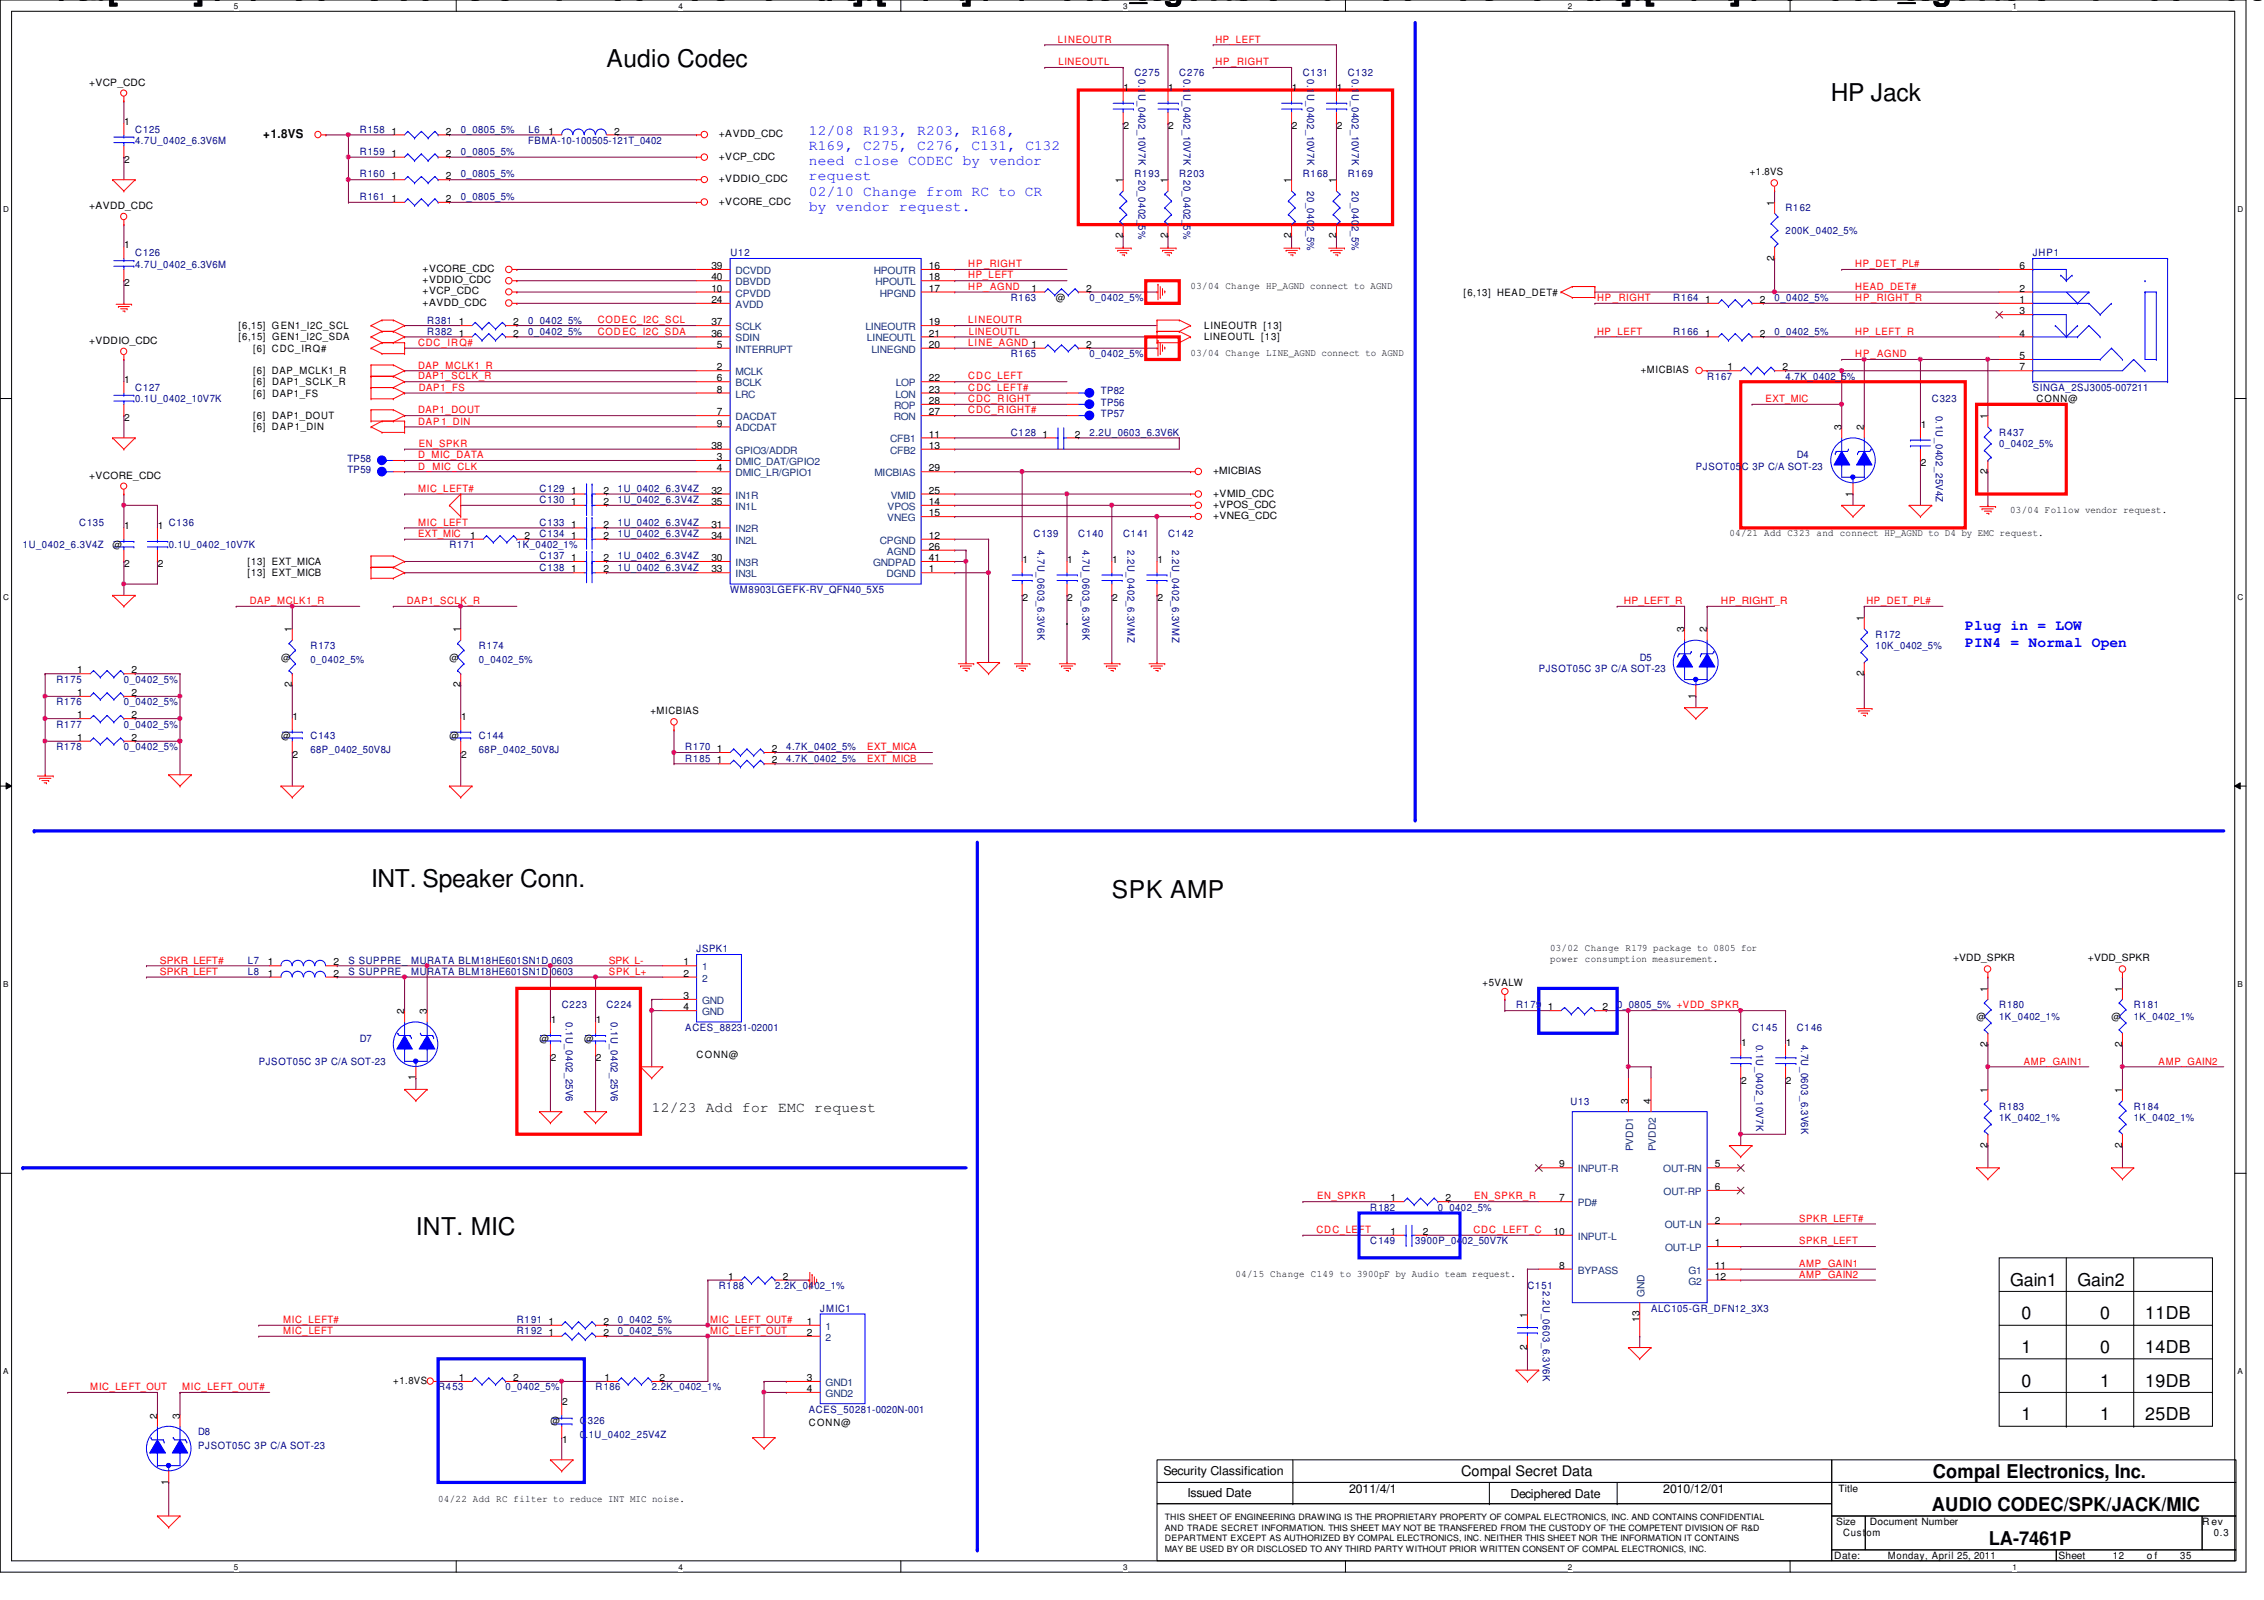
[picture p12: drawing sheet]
<svg xmlns="http://www.w3.org/2000/svg" width="297mm" height="210mm" viewBox="0 0 297 210" stroke-linecap="round" stroke-linejoin="round" font-family="sans-serif">
<defs><g id="words">
<g font-size="4.2">
<text x="4" y="0">Changed with the DEMO VERSION of CAD-KAS PDF-Editor (http://www.cadkas.com).</text>
<text x="104.8" y="0">Changed with the DEMO VERSION of CAD-KAS PDF-Editor (http://www.cadkas.com).</text>
<text x="205.6" y="0">Changed with the DEMO VERSION of CAD-KAS</text>
</g>
<g font-size="3.2">
<text x="79.6" y="8.8">Audio Codec</text>
<text x="240.2" y="13.2">HP Jack</text>
<text x="48.7" y="116.3">INT. Speaker Conn.</text>
<text x="145.9" y="117.8">SPK AMP</text>
<text x="54.6" y="162">INT. MIC</text>
</g>
<g font-size="2.5">
<text x="253.6" y="193.8">Compal Electronics, Inc.</text>
<text x="253.4" y="198.3">AUDIO CODEC/SPK/JACK/MIC</text>
<text x="260.9" y="202.7">LA-7461P</text>
</g>
<g font-size="2.3">
<text x="263.7" y="168.7">Gain1</text>
<text x="265.2" y="173.1">0</text>
<text x="272.6" y="168.7">Gain2</text>
<text x="275.5" y="173.1">0</text>
<text x="281.4" y="173.1">11DB</text>
<text x="265.2" y="177.5">1</text>
<text x="275.5" y="177.5">0</text>
<text x="281.4" y="177.5">14DB</text>
<text x="265.2" y="181.9">0</text>
<text x="275.5" y="181.9">1</text>
<text x="281.4" y="181.9">19DB</text>
<text x="265.2" y="186.3">1</text>
<text x="275.5" y="186.3">1</text>
<text x="281.4" y="186.3">25DB</text>
</g>
<g font-size="1.9" fill="#00f">
<text x="106.1" y="17.7">12/08 R193, R203, R168,</text>
<text x="106.1" y="19.7">R169, C275, C276, C131, C132</text>
<text x="106.1" y="21.7">need close CODEC by vendor</text>
<text x="106.1" y="23.7">request</text>
<text x="106.1" y="25.7">02/10 Change from RC to CR</text>
<text x="106.1" y="27.6">by vendor request.</text>
<text x="257.8" y="82.6">Plug in = LOW</text>
<text x="257.8" y="84.8">PIN4 = Normal Open</text>
</g>
<g font-size="1.9">
<text x="85.5" y="145.9">12/23 Add for EMC request</text>
<text x="191.7" y="193.7">Compal Secret Data</text>
</g>
<g font-size="1.6">
<text x="34.5" y="18.2">+1.8VS</text>
<text x="152.7" y="193.5">Security Classification</text>
<text x="155.8" y="196.3">Issued Date</text>
<text x="177" y="195.9">2011/4/1</text>
<text x="198.2" y="196.5">Deciphered Date</text>
<text x="218.2" y="195.9">2010/12/01</text>
</g>
<g font-size="1.3" fill="#f00">
<text x="138.8" y="5.6">LINEOUTR</text>
<text x="159.5" y="5.6">HP_LEFT</text>
<text x="138.9" y="8.6">LINEOUTL</text>
<text x="159.5" y="8.6">HP _RIGHT</text>
<text x="127" y="35.1">HP _RIGHT</text>
<text x="243.4" y="35.1">HP_DET_PL#</text>
<text x="127" y="38">HP_AGND</text>
<text x="127" y="36.5">HP_LEFT</text>
<text x="209.5" y="39.5">HP _RIGHT</text>
<text x="243.4" y="39.5">HP _RIGHT_R</text>
<text x="243.4" y="38">HEAD_DET#</text>
<text x="54.9" y="45.4">CDC_IRQ#</text>
<text x="78.4" y="42.4">CODE C_I2C_SCL</text>
<text x="78.4" y="43.9">CODEC_I2C_SDA</text>
<text x="127" y="42.4">LINEOUTR</text>
<text x="127" y="45.4">LINE_AGND 1</text>
<text x="127.1" y="43.9">LINEOUTL</text>
<text x="209.5" y="43.9">HP_LEFT</text>
<text x="243.4" y="43.9">HP_LEFT_R</text>
<text x="243.4" y="46.9">HP_AGND</text>
<text x="54.9" y="48.3">DAP_MCLK1_R</text>
<text x="54.9" y="49.8">DAP1_SCLK_R</text>
<text x="54.9" y="51.3">DAP1_FS</text>
<text x="127" y="52.7">CDC_RIGHT</text>
<text x="127" y="49.8">CDC_LEFT</text>
<text x="127" y="51.3">CDC_LEFT#</text>
<text x="231.6" y="52.7">EXT_MIC</text>
<text x="54.9" y="55.7">DAP 1_DIN</text>
<text x="54.9" y="54.2">DAP1_DOUT</text>
<text x="54.9" y="58.6">EN_SPKR</text>
<text x="127" y="54.2">CDC_RIGHT#</text>
<text x="54.9" y="60.1">D_MIC_DATA</text>
<text x="54.9" y="61.6">D_MIC_CLK</text>
<text x="54.9" y="64.5">MIC_LEFT#</text>
<text x="54.9" y="70.4">EXT_MIC</text>
<text x="54.9" y="69">MIC_LEFT</text>
<text x="32.8" y="79.2">DAP_MCLK1_R</text>
<text x="53.4" y="79.2">DAP1_SCLK_R</text>
<text x="213.1" y="79.2">HP_LEFT_R</text>
<text x="225.8" y="79.2">HP_RIGHT_R</text>
<text x="244.9" y="79.2">HP_DET_PL#</text>
<text x="113.8" y="98.4">EXT_MICA</text>
<text x="113.8" y="99.9">EXT_MICB</text>
<text x="21" y="127.9">SPKR_LEFT</text>
<text x="21" y="126.4">SPKR_LEFT#</text>
<text x="79.9" y="127.9">SPK_L+</text>
<text x="79.9" y="126.4">SPK_L-</text>
<text x="265.5" y="139.7">AMP_GAIN1</text>
<text x="283.2" y="139.7">AMP_GAIN2</text>
<text x="172.7" y="161.8">CDC_LEFT</text>
<text x="172.8" y="157.4">EN_SPKR</text>
<text x="193.3" y="161.8">CDC_LEFT_C</text>
<text x="193.4" y="157.4">EN_SPKR_R</text>
<text x="236" y="160.3">SPKR_LEFT#</text>
<text x="236" y="163.2">SPKR_LEFT</text>
<text x="236" y="166.2">AMP_GAIN1</text>
<text x="236" y="167.6">AMP_GAIN2</text>
<text x="37.2" y="173.6">MIC_LEFT#</text>
<text x="93.2" y="173.6">MIC_LEFT_OUT#</text>
<text x="37.2" y="175">MIC_LEFT</text>
<text x="93.2" y="175">MIC_LEFT_OUT</text>
<text x="11.8" y="182.4">MIC_LEFT_OUT</text>
<text x="23.9" y="182.4">MIC_LEFT_OUT#</text>
</g>
<g font-size="1.3">
<text x="11.7" y="11.2">+VCP_CDC</text>
<text x="147.4" y="11.9">1</text>
<text x="153.3" y="11.9">1</text>
<text x="169.5" y="11.9">1</text>
<text x="175.4" y="11.9">1</text>
<text x="16.3" y="16.4">1</text>
<text x="51.3" y="17.7">1</text>
<text x="58.5" y="17.7">2</text>
<text x="72" y="17.7">1</text>
<text x="80.6" y="17.7">2</text>
<text x="94.3" y="18">+AVDD_CDC</text>
<text x="147.4" y="16.9">2</text>
<text x="153.3" y="16.9">2</text>
<text x="169.5" y="16.9">2</text>
<text x="175.4" y="16.9">2</text>
<text x="16.3" y="21.4">2</text>
<text x="51.3" y="23.5">1</text>
<text x="51.3" y="20.6">1</text>
<text x="58.5" y="23.5">2</text>
<text x="58.5" y="20.6">2</text>
<text x="94.3" y="21">+VCP_CDC</text>
<text x="94.3" y="23.9">+VDDIO_CDC</text>
<text x="229.6" y="23">+1.8VS</text>
<text x="11.7" y="27.4">+AVDD_CDC</text>
<text x="51.3" y="26.5">1</text>
<text x="58.5" y="26.5">2</text>
<text x="94.3" y="26.8">+VCORE_CDC</text>
<text x="147.3" y="24" transform="rotate(-90 147.3 24)">1</text>
<text x="153.2" y="24" transform="rotate(-90 153.2 24)">1</text>
<text x="169.4" y="24" transform="rotate(-90 169.4 24)">1</text>
<text x="175.3" y="24" transform="rotate(-90 175.3 24)">1</text>
<text x="232.8" y="27" transform="rotate(-90 232.8 27)">1</text>
<text x="16.3" y="32.6">1</text>
<text x="55.5" y="35.7">+VCORE_CDC</text>
<text x="93.3" y="35.3">39</text>
<text x="121.9" y="35.3">16</text>
<text x="147.3" y="31.2" transform="rotate(-90 147.3 31.2)">2</text>
<text x="153.2" y="31.2" transform="rotate(-90 153.2 31.2)">2</text>
<text x="169.4" y="31.2" transform="rotate(-90 169.4 31.2)">2</text>
<text x="175.3" y="31.2" transform="rotate(-90 175.3 31.2)">2</text>
<text x="232.8" y="34.2" transform="rotate(-90 232.8 34.2)">2</text>
<text x="265" y="35.3">6</text>
<text x="16.3" y="37.5">2</text>
<text x="55.5" y="37.1">+VDDIO_CDC</text>
<text x="55.5" y="38.6">+VCP_CDC</text>
<text x="55.5" y="40.1">+AVDD_CDC</text>
<text x="93.3" y="38.3">10</text>
<text x="93.3" y="39.8">24</text>
<text x="93.3" y="36.8">40</text>
<text x="121.9" y="38.3">17</text>
<text x="121.9" y="36.8">18</text>
<text x="135.3" y="38.3">1</text>
<text x="138.5" y="39.5">@</text>
<text x="142.5" y="38.3">2</text>
<text x="156.2" y="37.9">03/04 Change HP_AGND connect to AGND</text>
<text x="192" y="38.8">[6,13] HEAD_DET#</text>
<text x="223.7" y="39.8">1</text>
<text x="230.9" y="39.8">2</text>
<text x="265" y="39.8">1</text>
<text x="265" y="41.2">3</text>
<text x="265" y="38.3">2</text>
<text x="11.7" y="45.1">+VDDIO_CDC</text>
<text x="31.3" y="43.2">[6,15] GEN1_I2C_SCL</text>
<text x="31.3" y="44.7">[6,15] GEN1_I2C_SDA</text>
<text x="33.2" y="46.1">[6] CDC_IRQ#</text>
<text x="60.2" y="44.2">1</text>
<text x="60.2" y="42.7">1</text>
<text x="67.3" y="44.2">2</text>
<text x="67.3" y="42.7">2</text>
<text x="93.3" y="44.2">36</text>
<text x="93.3" y="42.7">37</text>
<text x="94.1" y="45.6">5</text>
<text x="121.9" y="42.7">19</text>
<text x="121.9" y="45.6">20</text>
<text x="121.9" y="44.2">21</text>
<text x="142.5" y="45.6">2</text>
<text x="156.2" y="46.7">03/04 Change LINE_AGND connect to AGND</text>
<text x="158" y="43.2">LINEOUTR [13]</text>
<text x="158" y="44.7">LINEOUTL [13]</text>
<text x="223.7" y="44.2">1</text>
<text x="230.9" y="44.2">2</text>
<text x="265" y="44.2">4</text>
<text x="265" y="47.1">5</text>
<text x="16.3" y="50.2">1</text>
<text x="33.2" y="49.1">[6] DAP_MCLK1_R</text>
<text x="33.2" y="50.5">[6] DAP1_SCLK_R</text>
<text x="33.2" y="52">[6] DAP1_FS</text>
<text x="94.1" y="48.6">2</text>
<text x="94.1" y="50">6</text>
<text x="94.1" y="51.5">8</text>
<text x="121.9" y="50">22</text>
<text x="121.9" y="51.5">23</text>
<text x="121.9" y="53">28</text>
<text x="215.3" y="48.9">+MICBIAS</text>
<text x="226.6" y="48.6">1</text>
<text x="233.8" y="48.6">2</text>
<text x="265" y="48.6">7</text>
<text x="267.2" y="52.7">CONN@</text>
<text x="16.3" y="55.2">2</text>
<text x="33.2" y="54.9">[6] DAP1_DOUT</text>
<text x="33.2" y="56.4">[6] DAP1_DIN</text>
<text x="93.3" y="58.9">38</text>
<text x="94.1" y="54.5">7</text>
<text x="94.1" y="56">9</text>
<text x="121.9" y="57.4">11</text>
<text x="121.9" y="58.9">13</text>
<text x="121.9" y="54.5">27</text>
<text x="136.8" y="57.4">1</text>
<text x="141" y="57.4">2</text>
<text x="241.6" y="56.4" transform="rotate(-90 241.6 56.4)">3</text>
<text x="244.6" y="56.4" transform="rotate(-90 244.6 56.4)">2</text>
<text x="252" y="56.1">1</text>
<text x="260.8" y="55" transform="rotate(-90 260.8 55)">1</text>
<text x="11.7" y="62.8">+VCORE_CDC</text>
<text x="74.9" y="64.8">1</text>
<text x="79.2" y="64.8">2</text>
<text x="93.3" y="64.8">32</text>
<text x="94.1" y="60.4">3</text>
<text x="94.1" y="61.8">4</text>
<text x="121.9" y="64.8">25</text>
<text x="121.9" y="61.8">29</text>
<text x="159.2" y="65.2">+VMID_CDC</text>
<text x="159.2" y="62.2">+MICBIAS</text>
<text x="243.1" y="65.2" transform="rotate(-90 243.1 65.2)">1</text>
<text x="252" y="61.1">2</text>
<text x="260.8" y="62.2" transform="rotate(-90 260.8 62.2)">2</text>
<text x="14.8" y="71.9">@</text>
<text x="16.3" y="69.4">1</text>
<text x="20.7" y="69.4">1</text>
<text x="61.7" y="70.7">1</text>
<text x="68.8" y="70.7">2</text>
<text x="74.9" y="70.7">1</text>
<text x="74.9" y="69.2">1</text>
<text x="74.9" y="66.3">1</text>
<text x="79.2" y="70.7">2</text>
<text x="79.2" y="69.2">2</text>
<text x="79.2" y="66.3">2</text>
<text x="93.3" y="69.2">31</text>
<text x="93.3" y="70.7">34</text>
<text x="93.3" y="66.3">35</text>
<text x="121.9" y="70.7">12</text>
<text x="121.9" y="66.3">14</text>
<text x="121.9" y="67.7">15</text>
<text x="159.2" y="66.6">+VPOS_CDC</text>
<text x="159.2" y="68.1">+VNEG_CDC</text>
<text x="226.9" y="70.3">04/21 Add C323 and connect HP_AGND to D4 by EMC request.</text>
<text x="263.7" y="67.4">03/04 Follow vendor request.</text>
<text x="16.3" y="74.4">2</text>
<text x="20.7" y="74.4">2</text>
<text x="32.5" y="74.1">[13] EXT_MICA</text>
<text x="32.5" y="75.6">[13] EXT_MICB</text>
<text x="74.9" y="73.6">1</text>
<text x="74.9" y="75.1">1</text>
<text x="79.2" y="73.6">2</text>
<text x="79.2" y="75.1">2</text>
<text x="93.3" y="73.6">30</text>
<text x="93.3" y="75.1">33</text>
<text x="121.9" y="75.1">1</text>
<text x="121.9" y="72.1">26</text>
<text x="121.9" y="73.6">41</text>
<text x="134.2" y="73.8">1</text>
<text x="140" y="73.8">1</text>
<text x="145.9" y="73.8">1</text>
<text x="151.8" y="73.8">1</text>
<text x="38.3" y="83" transform="rotate(-90 38.3 83)">1</text>
<text x="60.4" y="83" transform="rotate(-90 60.4 83)">1</text>
<text x="134.2" y="78.8">2</text>
<text x="140" y="78.8">2</text>
<text x="145.9" y="78.8">2</text>
<text x="151.8" y="78.8">2</text>
<text x="221" y="83" transform="rotate(-90 221 83)">3</text>
<text x="223.9" y="83" transform="rotate(-90 223.9 83)">2</text>
<text x="244.6" y="81.5" transform="rotate(-90 244.6 81.5)">1</text>
<text x="10.1" y="88.3">1</text>
<text x="17.3" y="88.3">2</text>
<text x="36.9" y="86.7">@</text>
<text x="59" y="86.7">@</text>
<text x="244.6" y="88.7" transform="rotate(-90 244.6 88.7)">2</text>
<text x="10.1" y="94.2">1</text>
<text x="10.1" y="91.3">1</text>
<text x="17.3" y="94.2">2</text>
<text x="17.3" y="91.3">2</text>
<text x="38.3" y="90.2" transform="rotate(-90 38.3 90.2)">2</text>
<text x="38.4" y="94.4">1</text>
<text x="60.4" y="90.2" transform="rotate(-90 60.4 90.2)">2</text>
<text x="60.5" y="94.4">1</text>
<text x="85.3" y="93.7">+MICBIAS</text>
<text x="222.5" y="91.7" transform="rotate(-90 222.5 91.7)">1</text>
<text x="10.1" y="97.2">1</text>
<text x="17.3" y="97.2">2</text>
<text x="36.9" y="96.9">@</text>
<text x="38.4" y="99.4">2</text>
<text x="59" y="96.9">@</text>
<text x="60.5" y="99.4">2</text>
<text x="94.1" y="100.2">1</text>
<text x="94.1" y="98.7">1</text>
<text x="101.3" y="100.2">2</text>
<text x="101.3" y="98.7">2</text>
<text x="203.4" y="124.8">03/02 Change R179 package to 0805 for</text>
<text x="35.1" y="126.7">1</text>
<text x="35.1" y="128.1">1</text>
<text x="43.8" y="126.7">2</text>
<text x="43.8" y="128.1">2</text>
<text x="89.7" y="126.7">1</text>
<text x="89.7" y="128.1">2</text>
<text x="89.7" y="131.1">3</text>
<text x="194.5" y="129.4">+5VALW</text>
<text x="203.4" y="126.2">power consumption measurement.</text>
<text x="256.2" y="126.1">+VDD_SPKR</text>
<text x="260.8" y="130.1" transform="rotate(-90 260.8 130.1)">1</text>
<text x="273.9" y="126.1">+VDD_SPKR</text>
<text x="278.4" y="130.1" transform="rotate(-90 278.4 130.1)">1</text>
<text x="53" y="133.1" transform="rotate(-90 53 133.1)">2</text>
<text x="56" y="133.1" transform="rotate(-90 56 133.1)">3</text>
<text x="70.8" y="136.7">@</text>
<text x="72.3" y="134.2">1</text>
<text x="76.7" y="136.7">@</text>
<text x="78.2" y="134.2">1</text>
<text x="89.7" y="132.5">4</text>
<text x="203.1" y="132.5">1</text>
<text x="210.3" y="132.5">2</text>
<text x="228.4" y="137.2">1</text>
<text x="234.3" y="137.2">1</text>
<text x="259.3" y="133.8">@</text>
<text x="260.8" y="137.3" transform="rotate(-90 260.8 137.3)">2</text>
<text x="277" y="133.8">@</text>
<text x="278.4" y="137.3" transform="rotate(-90 278.4 137.3)">2</text>
<text x="54.5" y="141.7" transform="rotate(-90 54.5 141.7)">1</text>
<text x="72.3" y="139.2">2</text>
<text x="78.2" y="139.2">2</text>
<text x="91.4" y="138.8">CONN@</text>
<text x="228.4" y="142.2">2</text>
<text x="234.3" y="142.2">2</text>
<text x="260.8" y="143.4" transform="rotate(-90 260.8 143.4)">1</text>
<text x="278.4" y="143.4" transform="rotate(-90 278.4 143.4)">1</text>
<text x="213.6" y="144.8" transform="rotate(-90 213.6 144.8)">3</text>
<text x="216.6" y="144.8" transform="rotate(-90 216.6 144.8)">4</text>
<text x="204.6" y="153.2">9</text>
<text x="225" y="153.2">5</text>
<text x="260.8" y="150.6" transform="rotate(-90 260.8 150.6)">2</text>
<text x="278.4" y="150.6" transform="rotate(-90 278.4 150.6)">2</text>
<text x="182.5" y="157.6">1</text>
<text x="189.6" y="157.6">2</text>
<text x="204.6" y="157.6">7</text>
<text x="225" y="156.1">6</text>
<text x="225" y="160.5">2</text>
<text x="95.5" y="167.9">1</text>
<text x="102.7" y="167.9">2</text>
<text x="162.1" y="167.6">04/15 Change C149 to 3900pF by Audio team request.</text>
<text x="182.5" y="162">1</text>
<text x="186.7" y="162">2</text>
<text x="203.8" y="162">10</text>
<text x="204.6" y="166.5">8</text>
<text x="225" y="163.5">1</text>
<text x="225" y="166.5">11</text>
<text x="225" y="167.9">12</text>
<text x="72" y="173.8">1</text>
<text x="79.2" y="173.8">2</text>
<text x="105.9" y="173.8">1</text>
<text x="200.4" y="172.8" transform="rotate(-90 200.4 172.8)">1</text>
<text x="215.1" y="173.4" transform="rotate(-90 215.1 173.4)">13</text>
<text x="72" y="175.3">1</text>
<text x="79.2" y="175.3">2</text>
<text x="105.9" y="175.3">2</text>
<text x="200.4" y="177.1" transform="rotate(-90 200.4 177.1)">2</text>
<text x="51.6" y="181.5">+1.8VS</text>
<text x="60.2" y="181.2">1</text>
<text x="67.3" y="181.2">2</text>
<text x="73.7" y="184.3">2</text>
<text x="79.3" y="181.2">1</text>
<text x="86.5" y="181.2">2</text>
<text x="105.9" y="181.2">3</text>
<text x="105.9" y="182.6">4</text>
<text x="20.6" y="186.1" transform="rotate(-90 20.6 186.1)">2</text>
<text x="23.6" y="186.1" transform="rotate(-90 23.6 186.1)">3</text>
<text x="72.2" y="186.8">@</text>
<text x="73.7" y="189.3">1</text>
<text x="106.1" y="187.1">CONN@</text>
<text x="22.1" y="194.8" transform="rotate(-90 22.1 194.8)">1</text>
<text x="57.5" y="197">04/22 Add RC filter to reduce INT MIC noise.</text>
<text x="241.2" y="195.8">Title</text>
<text x="240.9" y="200.1">Size</text>
<text x="241.8" y="201.5">Custom</text>
<text x="245.3" y="200.1">Document Number</text>
<text x="288.9" y="200.1">R ev</text>
<text x="290.4" y="201.5">0.3</text>
<text x="240.7" y="204.5">Date:</text>
<text x="247.7" y="204.5">Monday, April 25, 2011</text>
<text x="270.1" y="204.5">Sheet</text>
<text x="277.2" y="204.5">12</text>
<text x="281.7" y="204.5">o f</text>
<text x="286" y="204.5">35</text>
</g>
<g font-size="1.3" fill="#000080">
<text x="148.8" y="10">C275</text>
<text x="149.4" y="10.3" transform="rotate(90 149.4 10.3)">0.1U_0402_10V7K</text>
<text x="154.7" y="10">C276</text>
<text x="155.3" y="10.3" transform="rotate(90 155.3 10.3)">0.1U_0402_10V7K</text>
<text x="170.9" y="10">C131</text>
<text x="171.5" y="10.3" transform="rotate(90 171.5 10.3)">0.1U_0402_10V7K</text>
<text x="176.8" y="10">C132</text>
<text x="177.4" y="10.3" transform="rotate(90 177.4 10.3)">0.1U_0402_10V7K</text>
<text x="17.7" y="17.4">C125</text>
<text x="47.2" y="17.4">R158</text>
<text x="60.4" y="17.4">0_0805_5%</text>
<text x="69.3" y="17.4">L6</text>
<text x="17.7" y="18.9">4.7U_0402_6.3V6M</text>
<text x="47.2" y="23.3">R160</text>
<text x="47.2" y="20.4">R159</text>
<text x="60.4" y="23.3">0_0805_5%</text>
<text x="60.4" y="20.4">0_0805_5%</text>
<text x="69.3" y="18.9">FBMA-10-100505-121T_0402</text>
<text x="148.8" y="23.3">R193</text>
<text x="149.4" y="23.6" transform="rotate(90 149.4 23.6)">20_0402_5%</text>
<text x="154.7" y="23.3">R203</text>
<text x="155.3" y="23.6" transform="rotate(90 155.3 23.6)">20_0402_5%</text>
<text x="170.9" y="23.3">R168</text>
<text x="176.8" y="23.3">R169</text>
<text x="47.2" y="26.2">R161</text>
<text x="60.4" y="26.2">0_0805_5%</text>
<text x="171.5" y="25.1" transform="rotate(90 171.5 25.1)">20_0402_5%</text>
<text x="177.4" y="25.1" transform="rotate(90 177.4 25.1)">20_0402_5%</text>
<text x="234.3" y="27.7">R162</text>
<text x="17.7" y="33.6">C126</text>
<text x="17.7" y="35.1">4.7U_0402_6.3V6M</text>
<text x="95.8" y="33.6">U12</text>
<text x="234.3" y="30.6">200K_0402_5%</text>
<text x="266.7" y="33.6">JHP1</text>
<text x="132.6" y="39.5">R163</text>
<text x="143" y="39.5">0_0402_5%</text>
<text x="219.5" y="39.5">R164</text>
<text x="232.8" y="39.5">0_0402_5%</text>
<text x="56" y="43.9">R382</text>
<text x="56" y="42.5">R381</text>
<text x="69.3" y="43.9">0_0402_5%</text>
<text x="69.3" y="42.5">0_0402_5%</text>
<text x="132.6" y="46.9">R165</text>
<text x="143" y="46.9">0_0402_5%</text>
<text x="219.5" y="43.9">R166</text>
<text x="232.8" y="43.9">0_0402_5%</text>
<text x="17.7" y="51.3">C127</text>
<text x="17.7" y="52.7">0.1U_0402_10V7K</text>
<text x="144.4" y="53.2">TP56</text>
<text x="144.4" y="51.7">TP82</text>
<text x="224" y="49.8">R167</text>
<text x="234.3" y="49.8">4.7K_0402_5%</text>
<text x="253.4" y="52.7">C323</text>
<text x="266.7" y="51.3">SINGA_2SJ3005-007211</text>
<text x="132.6" y="57.2">C128</text>
<text x="143" y="57.2">2.2U_0603_6.3V6K</text>
<text x="144.4" y="54.7">TP57</text>
<text x="254" y="54.5" transform="rotate(90 254 54.5)">0.1U_0402_25V4Z</text>
<text x="262.3" y="57.2">R437</text>
<text x="262.3" y="58.6">0_0402_5%</text>
<text x="45.6" y="60.6">TP58</text>
<text x="45.6" y="62">TP59</text>
<text x="70.8" y="64.6">C129</text>
<text x="70.8" y="66">C130</text>
<text x="81.1" y="64.6">1U_0402_6.3V4Z</text>
<text x="81.1" y="66">1U_0402_6.3V4Z</text>
<text x="222.5" y="61.6">PJSOT05C 3P C/A SOT-23</text>
<text x="235.8" y="60.1">D4</text>
<text x="3" y="71.9">1U_0402_6.3V4Z</text>
<text x="10.4" y="69">C135</text>
<text x="22.1" y="69">C136</text>
<text x="22.1" y="71.9">0.1U_0402_10V7K</text>
<text x="59" y="71.9">R171</text>
<text x="67.8" y="71.9">1K_0402_1%</text>
<text x="70.8" y="70.4">C134</text>
<text x="70.8" y="69">C133</text>
<text x="81.1" y="70.4">1U_0402_6.3V4Z</text>
<text x="81.1" y="69">1U_0402_6.3V4Z</text>
<text x="135.6" y="70.4">C139</text>
<text x="141.5" y="70.4">C140</text>
<text x="147.4" y="70.4">C141</text>
<text x="153.2" y="70.4">C142</text>
<text x="70.8" y="73.4">C137</text>
<text x="70.8" y="74.8">C138</text>
<text x="81.1" y="73.4">1U_0402_6.3V4Z</text>
<text x="81.1" y="74.8">1U_0402_6.3V4Z</text>
<text x="95.8" y="77.8">WM8903LGEFK-RV_QFN40_5X5</text>
<text x="136.1" y="72.2" transform="rotate(90 136.1 72.2)">4.7U_0603_6.3V6K</text>
<text x="142" y="72.2" transform="rotate(90 142 72.2)">4.7U_0603_6.3V6K</text>
<text x="147.9" y="72.2" transform="rotate(90 147.9 72.2)">2.2U_0402_6.3VMZ</text>
<text x="153.8" y="72.2" transform="rotate(90 153.8 72.2)">2.2U_0402_6.3VMZ</text>
<text x="246.1" y="83.7">R172</text>
<text x="7.4" y="89.6">R175</text>
<text x="16.3" y="89.6">0_0402_5%</text>
<text x="40.7" y="85.2">R173</text>
<text x="40.7" y="87">0_0402_5%</text>
<text x="62.8" y="85.2">R174</text>
<text x="62.8" y="87">0_0402_5%</text>
<text x="201.9" y="88.1">PJSOT05C 3P C/A SOT-23</text>
<text x="215.1" y="86.7">D5</text>
<text x="246.1" y="85.2">10K_0402_5%</text>
<text x="7.4" y="95.5">R177</text>
<text x="7.4" y="92.5">R176</text>
<text x="16.3" y="95.5">0_0402_5%</text>
<text x="16.3" y="92.5">0_0402_5%</text>
<text x="7.4" y="98.4">R178</text>
<text x="16.3" y="98.4">0_0402_5%</text>
<text x="40.7" y="96.9">C143</text>
<text x="40.7" y="98.7">68P_0402_50V8J</text>
<text x="62.8" y="96.9">C144</text>
<text x="62.8" y="98.7">68P_0402_50V8J</text>
<text x="89.9" y="99.9">R185</text>
<text x="89.9" y="98.4">R170</text>
<text x="103.2" y="99.9">4.7K_0402_5%</text>
<text x="103.2" y="98.4">4.7K_0402_5%</text>
<text x="91.4" y="124.9">JSPK1</text>
<text x="32.5" y="126.4">L7</text>
<text x="32.5" y="127.9">L8</text>
<text x="45.7" y="126.4">S SUPPRE_ MURATA BLM18HE601SN1D 0603</text>
<text x="45.7" y="127.9">S SUPPRE_ MURATA BLM18HE601SN1D 0603</text>
<text x="47.2" y="136.7">D7</text>
<text x="73.7" y="132.3">C223</text>
<text x="74.2" y="134.1" transform="rotate(90 74.2 134.1)">0.1U_0402_25V6</text>
<text x="79.6" y="132.3">C224</text>
<text x="80.1" y="134.1" transform="rotate(90 80.1 134.1)">0.1U_0402_25V6</text>
<text x="89.9" y="135.3">ACES_88231-02001</text>
<text x="198.9" y="132.3">R179</text>
<text x="212.2" y="132.3">0_0805_5% +VDD_SPKR</text>
<text x="229.9" y="135.3">C145</text>
<text x="230.4" y="137" transform="rotate(90 230.4 137)">0.1U_0402_10V7K</text>
<text x="235.8" y="135.3">C146</text>
<text x="236.3" y="137" transform="rotate(90 236.3 137)">4.7U_0603_6.3V6K</text>
<text x="262.3" y="132.3">R180</text>
<text x="262.3" y="133.8">1K_0402_1%</text>
<text x="279.9" y="132.3">R181</text>
<text x="279.9" y="133.8">1K_0402_1%</text>
<text x="33.9" y="139.7">PJSOT05C 3P C/A SOT-23</text>
<text x="206" y="145">U13</text>
<text x="262.3" y="145.6">R183</text>
<text x="262.3" y="147">1K_0402_1%</text>
<text x="279.9" y="145.6">R184</text>
<text x="279.9" y="147">1K_0402_1%</text>
<text x="179.8" y="158.8">R182</text>
<text x="188.6" y="158.8">0_0402_5%</text>
<text x="179.8" y="163.2">C149</text>
<text x="185.7" y="163.2">3900P_0402_50V7K</text>
<text x="67.8" y="173.6">R191</text>
<text x="81.1" y="173.6">0_0402_5%</text>
<text x="94.3" y="169.1">R188</text>
<text x="101.7" y="169.1">2.2K_0402_1%</text>
<text x="107.6" y="172.1">JMIC1</text>
<text x="200.4" y="169.1">C151</text>
<text x="202.4" y="169.4" transform="rotate(90 202.4 169.4)">2.2U_0603_6.3V6K</text>
<text x="216.6" y="172.1">ALC105-GR_DFN12_3X3</text>
<text x="67.8" y="175">R192</text>
<text x="81.1" y="175">0_0402_5%</text>
<text x="57.5" y="182.4">R453</text>
<text x="66.3" y="182.4">0_0402_5%</text>
<text x="78.1" y="182.4">R186</text>
<text x="85.5" y="182.4">2.2K_0402_1%</text>
<text x="106.1" y="185.3">ACES_50281-0020N-001</text>
<text x="26" y="188.3">D8</text>
<text x="26" y="190.1">PJSOT05C 3P C/A SOT-23</text>
<text x="76.1" y="186.8">C326</text>
<text x="76.1" y="188.6">0.1U_0402_25V4Z</text>
</g>
<g font-size="1.3" fill="#004080">
<text x="96.5" y="35.9">DCVDD</text>
<text x="114.6" y="35.9">HPOUTR</text>
<text x="96.5" y="38.9">CPVDD</text>
<text x="96.5" y="40.4">AVDD</text>
<text x="96.5" y="37.4">DBVDD</text>
<text x="114.8" y="37.4">HPOUTL</text>
<text x="115.4" y="38.9">HPGND</text>
<text x="96.5" y="46.3">INTERRUPT</text>
<text x="96.5" y="44.8">SDIN</text>
<text x="96.5" y="43.3">SCLK</text>
<text x="113.5" y="43.3">LINEOUTR</text>
<text x="113.7" y="44.8">LINEOUTL</text>
<text x="114.3" y="46.3">LINEGND</text>
<text x="96.5" y="49.2">MCLK</text>
<text x="96.5" y="50.7">BCLK</text>
<text x="96.5" y="52.2">LRC</text>
<text x="117.3" y="53.6">ROP</text>
<text x="117.5" y="52.2">LON</text>
<text x="117.5" y="50.7">LOP</text>
<text x="96.5" y="55.1">DACDAT</text>
<text x="96.5" y="56.6">ADCDAT</text>
<text x="96.5" y="59.5">GPIO3/ADDR</text>
<text x="116.8" y="58">CFB1</text>
<text x="116.8" y="59.5">CFB2</text>
<text x="117.3" y="55.1">RON</text>
<text x="96.5" y="61">DMIC_DAT/GPIO2</text>
<text x="96.5" y="62.5">DMIC_LR/GPIO1</text>
<text x="96.5" y="65.4">IN1R</text>
<text x="114.7" y="62.5">MICBIAS</text>
<text x="116.9" y="65.4">VMID</text>
<text x="96.5" y="69.8">IN2R</text>
<text x="96.5" y="71.3">IN2L</text>
<text x="96.5" y="66.9">IN1L</text>
<text x="115.4" y="71.3">CPGND</text>
<text x="116.4" y="68.4">VNEG</text>
<text x="116.5" y="66.9">VPOS</text>
<text x="96.5" y="74.3">IN3R</text>
<text x="96.5" y="75.7">IN3L</text>
<text x="114.6" y="74.3">GNDPAD</text>
<text x="116.3" y="75.7">DGND</text>
<text x="116.4" y="72.8">AGND</text>
<text x="92.1" y="127.3">1</text>
<text x="92.1" y="128.8">2</text>
<text x="92.1" y="131.7">GND</text>
<text x="92.1" y="133.2">GND</text>
<text x="207" y="153.8">INPUT-R</text>
<text x="214.3" y="151" transform="rotate(-90 214.3 151)">PVDD1</text>
<text x="217.3" y="151" transform="rotate(-90 217.3 151)">PVDD2</text>
<text x="218.2" y="153.8">OUT-RN</text>
<text x="207" y="158.2">PD#</text>
<text x="218.3" y="156.8">OUT-RP</text>
<text x="218.4" y="161.2">OUT-LN</text>
<text x="207" y="162.6">INPUT-L</text>
<text x="207" y="167.1">BYPASS</text>
<text x="218.5" y="164.1">OUT-LP</text>
<text x="221.5" y="167.1">G1</text>
<text x="215.8" y="170.2" transform="rotate(-90 215.8 170.2)">GND</text>
<text x="221.5" y="168.5">G2</text>
<text x="108.3" y="174.5">1</text>
<text x="108.3" y="175.9">2</text>
<text x="108.3" y="181.8">GND1</text>
<text x="108.3" y="183.3">GND2</text>
</g>
<g font-size="1.1">
<text x="30.7" y="1.1">5</text>
<text x="89" y="1.1">4</text>
<text x="147.4" y="1.1">3</text>
<text x="205.7" y="1.1">2</text>
<text x="264" y="1.1">1</text>
<text x=".4" y="27.9">D</text>
<text x="293.6" y="27.9">D</text>
<text x=".4" y="78.7">C</text>
<text x="293.6" y="78.7">C</text>
<text x=".4" y="129.5">B</text>
<text x="293.6" y="129.5">B</text>
<text x=".4" y="180.3">A</text>
<text x="293.6" y="180.3">A</text>
<text x="152.8" y="202.2">DEPARTMENT EXCEPT AS AUTHORIZED BY COMPAL ELECTRONICS, INC. NEITHER THIS SHEET NOR THE INFORMATION IT CONTAINS</text>
<text x="152.8" y="199.4">THIS SHEET OF ENGINEERING DRAWING IS THE PROPRIETARY PROPERTY OF COMPAL ELECTRONICS, INC. AND CONTAINS CONFIDENTIAL</text>
<text x="152.8" y="200.8">AND TRADE SECRET INFORMATION. THIS SHEET MAY NOT BE TRANSFERED FROM THE CUSTODY OF THE COMPETENT DIVISION OF R&amp;D</text>
<text x="152.8" y="203.6">MAY BE USED BY OR DISCLOSED TO ANY THIRD PARTY WITHOUT PRIOR WRITTEN CONSENT OF COMPAL ELECTRONICS, INC.</text>
<text x="30.7" y="205.9">5</text>
<text x="89" y="205.9">4</text>
<text x="147.4" y="205.9">3</text>
<text x="205.7" y="205.9">2</text>
<text x="264" y="205.9">1</text>
</g>
</g></defs>
<path d="M0 0h294.7v206.2h-294.7zM1.5 1.5h291.7v203.3h-291.7z" fill="none" stroke="#000" stroke-width=".13"/>
<g fill="#fff">
<path d="M30.7 .2h.6v1.2h-.6z"/>
<path d="M30.7 204.9h.6v1.2h-.6z"/>
</g>
<path d="M59.9 0v1.5M59.9 204.8v1.4" fill="none" stroke="#000" stroke-width=".13"/>
<g fill="#fff">
<path d="M89 .2h.6v1.2h-.6z"/>
<path d="M89 204.9h.6v1.2h-.6z"/>
</g>
<path d="M118.2 0v1.5M118.2 204.8v1.4" fill="none" stroke="#000" stroke-width=".13"/>
<g fill="#fff">
<path d="M147.4 .2h.6v1.2h-.6z"/>
<path d="M147.4 204.9h.6v1.2h-.6z"/>
</g>
<path d="M176.5 0v1.5M176.5 204.8v1.4" fill="none" stroke="#000" stroke-width=".13"/>
<g fill="#fff">
<path d="M205.7 .2h.6v1.2h-.6z"/>
<path d="M205.7 204.9h.6v1.2h-.6z"/>
</g>
<path d="M234.9 0v1.5M234.9 204.8v1.4" fill="none" stroke="#000" stroke-width=".13"/>
<g fill="#fff">
<path d="M264 .2h.6v1.2h-.6z"/>
<path d="M264 204.9h.6v1.2h-.6z"/>
<path d="M.4 26.9h.8v1.2h-.8z"/>
<path d="M293.6 26.9h.7v1.2h-.7z"/>
<path d="M.4 77.7h.8v1.2h-.8z"/>
<path d="M293.6 77.7h.7v1.2h-.7z"/>
</g>
<path d="M0 52.3h1.5M293.2 52.3h1.5" fill="none" stroke="#000" stroke-width=".13"/>
<g fill="#fff">
<path d="M.4 128.5h.7v1.2h-.7z"/>
<path d="M293.6 128.5h.7v1.2h-.7z"/>
</g>
<path d="M0 103.1h1.5M.8 102.7l.7 .4-.7 .4zM293.2 103.1l.7-.4v.8zM293.2 103.1h1.5" fill="none" stroke="#000" stroke-width=".13"/>
<path d="M.8 102.7l.7 .4-.7 .4zM293.2 103.1l.7-.4v.8z" fill="#000"/>
<g fill="#fff">
<path d="M.4 179.3h.7v1.2h-.7z"/>
<path d="M293.6 179.3h.7v1.2h-.7z"/>
</g>
<g fill="none" stroke="#000" stroke-width=".13">
<path d="M140 81.8h.1M0 153.9h1.5M293.2 153.9h1.5M262.3 165h28v22.1h-28zM262.3 169.4h28M262.3 173.9h28M262.3 178.3h28M271.1 165v22.1M279.9 165v22.1M290.3 169.4h.1M290.3 173.9h.1M290.3 178.3h.1"/>
<path d="M151.8 191.5h88.5v3h-88.5zM151.8 194.5h88.5v2.8h-88.5zM151.8 197.3h88.5v7.5h-88.5zM169.6 194.5h.1M169.6 197.3h.1M169.6 191.5v5.8M195.4 197.3h.1M195.4 194.5v2.8M212.2 197.3h.1M212.2 194.5v2.8M240.3 191.5h53.1v3h-53.1zM240.3 194.5h53.1v4.4h-53.1z"/>
<path d="M240.3 198.9h4.4v4.4h-4.4zM244.7 198.9h44.2v4.4h-44.2zM262.3 182.7h28M271.1 187.1h.1M279.9 187.1h.1M288.9 198.9h4.5v4.4h-4.5zM290.3 182.7h.1M240.3 203.3h29.5v1.5h-29.5zM269.8 203.3h23.6v1.5h-23.6z"/>
</g>
<g fill="none" stroke="#800040" stroke-width=".13">
<path d="M16.3 13.3h.1M16.3 13.3v2.9M42.8 17.7h.1M42.8 17.7h8.8M45.7 17.7h.1M45.7 17.7v8.8M59 17.7h.1M59 17.7h13.2M81.1 17.7h.1M81.1 17.7h10.3M137.1 8.8h.1M137.1 5.9h.1"/>
<path d="M137.1 8.8h10.3M137.1 5.9h16.1M147.4 16.2h.1M147.4 8.8h.1M147.4 8.8v3M147.4 16.2v7.4M153.2 16.2h.1M153.2 5.9h.1M153.2 5.9v5.9M153.2 16.2v7.4M159.2 8.8h.1M159.2 5.9h.1"/>
<path d="M159.2 8.8h10.3M159.2 5.9h16.1M169.5 16.2h.1M169.5 8.8h.1M169.5 8.8v3M169.5 16.2v7.4M175.3 16.2h.1M175.3 5.9h.1M175.3 5.9v5.9M175.3 16.2v7.4M16.3 20.6h.1M16.3 29.5h.1"/>
<path d="M16.3 36.8h.1M16.3 20.6v3M16.3 29.5v2.9M16.3 36.8v3M45.7 20.6h.1M45.7 23.6h.1M45.7 26.5h.1M45.7 20.6h5.9M45.7 23.6h5.9M45.7 26.5h5.9M59 20.6h.1M59 23.6h.1"/>
<path d="M59 26.5h.1M59 20.6h32.4M59 23.6h32.4M59 26.5h32.4M67.8 35.3h.1M67.8 39.8h.1M67.8 36.8h.1M67.8 38.3h.1M67.8 35.3h23.6M67.8 38.3h23.6M67.8 39.8h23.6M67.8 36.8h23.6"/>
<path d="M125.3 38.3h.1M125.3 36.8h.1M125.3 35.3h.1M125.3 35.3h14.7M125.3 38.3h10.3M125.3 36.8h14.7M143 38.3h.1M143 38.3h8.8M147.4 30.9h.1M147.4 30.9v1.5M153.2 30.9h.1M153.2 30.9v1.5"/>
<path d="M169.5 30.9h.1M169.5 30.9v1.5M175.3 30.9h.1M175.3 30.9v1.5M209.2 39.8h.1M209.2 38.3h.1M209.2 38.3h53.1M209.2 39.8h14.8M231.3 39.8h.1M231.3 39.8h31M232.8 25.1h.1M232.8 38.3h.1"/>
<path d="M232.8 33.9h.1M232.8 25.1v1.4M232.8 33.9v4.4M241.6 35.3h.1M241.6 35.3h20.7M16.3 47.2h.1M16.3 54.5h.1M16.3 47.2v2.9M16.3 54.5v2.9M53.1 45.7h.1M53.1 58.9h.1M53.1 42.7h.1"/>
<path d="M53.1 44.2h.1M53.1 56h.1M53.1 51.6h.1M53.1 54.5h.1M53.1 48.6h.1M53.1 50.1h.1M53.1 45.7h38.3M53.1 54.5h38.3M53.1 58.9h38.3M53.1 42.7h7.3M53.1 44.2h7.3M53.1 56h38.3"/>
<path d="M53.1 51.6h38.3M53.1 48.6h38.3M53.1 50.1h38.3M67.8 42.7h.1M67.8 44.2h.1M67.8 42.7h23.6M67.8 44.2h23.6M125.3 53h.1M125.3 57.4h.1M125.3 54.5h.1M125.3 50.1h.1M125.3 44.2h.1"/>
<path d="M125.3 58.9h.1M125.3 51.6h.1M125.3 42.7h.1M125.3 45.7h.1M125.3 45.7h10.3M125.3 53h14.7M125.3 57.4h11.8M125.3 54.5h14.7M125.3 42.7h26.5M125.3 44.2h26.5M125.3 51.6h14.7M125.3 50.1h14.7"/>
<path d="M141.5 57.4h.1M141.5 57.4h13.2M143 45.7h.1M143 45.7h8.8M154.7 57.4h.1M154.7 57.4v1.5h-29.4M209.2 44.2h.1M209.2 44.2h14.8M224 48.6h.1M224 48.6h2.9M229.9 53h.1M229.9 53h11.7"/>
<path d="M231.3 44.2h.1M231.3 44.2h31M234.3 48.6h.1M234.3 48.6h28M241.6 48.6h.1M241.6 53h.1M241.6 47.2h.1M241.6 48.6v7.4M241.6 47.2h20.7M244.6 47.2h.1M244.6 47.2v8.8M252 47.2h.1"/>
<path d="M252 47.2v8.8M260.8 47.2h.1M260.8 47.2v7.3M16.3 76.6h.1M16.3 66.3h.1M16.3 64.8h.1M16.3 73.7h.1M16.3 66.3h4.4M16.3 64.8v4.5M16.3 73.7v4.4M20.7 66.3h.1M20.7 73.7h.1"/>
<path d="M20.7 66.3v3M20.7 73.7v2.9h-4.4M31 79.5h.1M31 79.5h16.2M38.4 79.5h.1M38.4 79.5v3M51.6 79.5h.1M51.6 79.5h16.2M53.1 60.4h.1M53.1 61.9h.1M53.1 64.8h.1M53.1 70.7h.1"/>
<path d="M53.1 69.3h.1M53.1 73.7h.1M53.1 75.1h.1M53.1 64.8h22.1M53.1 60.4h38.3M53.1 61.9h38.3M53.1 70.7h8.8M53.1 75.1h22.1M53.1 73.7h22.1M53.1 69.3h22.1M60.4 79.5h.1M60.4 66.3h.1"/>
<path d="M60.4 66.3h14.8M60.4 79.5v3M69.3 70.7h.1M69.3 70.7h5.9M79.6 64.8h.1M79.6 66.3h.1M79.6 73.7h.1M79.6 75.1h.1M79.6 69.3h.1M79.6 70.7h.1M79.6 64.8h11.8M79.6 66.3h11.8"/>
<path d="M79.6 70.7h11.8M79.6 75.1h11.8M79.6 73.7h11.8M79.6 69.3h11.8M125.3 70.7h.1M125.3 75.1h.1M125.3 61.9h.1M125.3 64.8h.1M125.3 66.3h.1M125.3 67.8h.1M125.3 73.7h.1M125.3 72.2h.1"/>
<path d="M125.3 64.8h30.9M125.3 66.3h30.9M125.3 67.8h30.9M125.3 61.9h30.9M125.3 70.7h4.4M125.3 75.1h4.4M125.3 73.7h1.4M125.3 72.2h1.4M126.7 73.7h.1M126.7 72.2h.1M126.7 72.2v14.7M129.7 75.1h.1"/>
<path d="M129.7 70.7h.1M129.7 70.7v16.2M134.1 61.9h.1M134.1 78.1h.1M134.1 61.9v11.8M134.1 78.1v8.8M140 64.8h.1M140 78.1h.1M140 64.8v8.9M140 78.1v8.8M145.9 66.3h.1M145.9 78.1h.1"/>
<path d="M145.9 66.3v7.4M145.9 78.1v8.8M151.8 67.8h.1M151.8 78.1h.1M151.8 67.8v5.9M151.8 78.1v8.8M212.2 79.5h.1M212.2 79.5h8.8M221 79.5h.1M221 79.5v3M224 79.5h.1M224 79.5v3"/>
<path d="M224 79.5h8.8M243.1 64.8h.1M243.1 64.8v1.5M244.6 79.5h.1M244.6 79.5h10.3M244.6 79.5v1.5M252 60.4h.1M252 60.4v5.9M260.8 61.9h.1M260.8 61.9v4.4M5.9 97.2h.1M5.9 91.4h.1"/>
<path d="M5.9 88.4h.1M5.9 94.3h.1M5.9 91.4h4.5M5.9 88.4h4.5M5.9 94.3h4.5M5.9 97.2h4.5M5.9 88.4v13.2M17.7 91.4h.1M17.7 88.4h.1M17.7 94.3h.1M17.7 97.2h.1M17.7 91.4h5.9"/>
<path d="M17.7 88.4h5.9M17.7 94.3h5.9M17.7 97.2h5.9M23.6 97.2h.1M23.6 94.3h.1M23.6 88.4h.1M23.6 91.4h.1M23.6 88.4v13.2M38.4 89.9h.1M38.4 98.7h.1M38.4 89.9v4.4M38.4 98.7v4.4"/>
<path d="M60.4 89.9h.1M60.4 98.7h.1M60.4 89.9v4.4M60.4 98.7v4.4M88.4 98.7h.1M88.4 95.8h.1M88.4 98.7h5.9M88.4 95.8v4.4M101.7 98.7h.1M101.7 98.7h20.6M222.5 91.4h.1M222.5 91.4v1.4"/>
<path d="M244.6 88.4h.1M244.6 88.4v4.4M88.4 100.2h.1M88.4 100.2h5.9M101.7 100.2h.1M101.7 100.2h20.6M19.2 128.2h.1M19.2 126.7h.1M19.2 128.2h16.2M19.2 126.7h16.2M44.2 128.2h.1M44.2 126.7h.1"/>
<path d="M44.2 128.2h42.7M44.2 126.7h42.7M53.1 128.2h.1M53.1 128.2v4.4M56 126.7h.1M56 126.7v5.9M72.2 126.7h.1M72.2 138.5h.1M72.2 126.7v7.4M72.2 138.5v7.3M78.1 128.2h.1M78.1 138.5h.1"/>
<path d="M78.1 128.2v5.9M78.1 138.5v7.3M85.5 132.6h.1M85.5 131.1h.1M85.5 132.6h1.4M85.5 131.1v8.9M85.5 131.1h1.4M197.4 131.1h.1M197.4 132.6h.1M197.4 132.6h6M197.4 131.1v1.5M210.7 132.6h.1"/>
<path d="M210.7 132.6h23.6M213.7 140h.1M213.7 132.6h.1M213.7 140h2.9M213.7 132.6v8.8M216.6 140h.1M216.6 140v1.4M228.4 132.6h.1M228.4 132.6v4.4M234.3 132.6h.1M234.3 132.6v4.4M260.8 128.2h.1"/>
<path d="M260.8 140h.1M260.8 137h.1M260.8 128.2v1.5M260.8 137v5.9M260.8 140h13.3M278.5 128.2h.1M278.5 140h.1M278.5 137h.1M278.5 140h13.3M278.5 128.2v1.5M278.5 137v5.9M54.6 141.4h.1"/>
<path d="M54.6 141.4v1.5M170.9 157.6h.1M170.9 157.6h11.8M190.1 157.6h.1M190.1 157.6h11.8M228.4 148.8h.1M228.4 141.4h.1M228.4 141.4v8.9M234.3 141.4h.1M234.3 141.4v7.4h-5.9M260.8 150.3h.1M260.8 150.3v2.9"/>
<path d="M278.5 150.3h.1M278.5 150.3v2.9M33.9 175.3h.1M33.9 173.9h.1M33.9 173.9h38.3M33.9 175.3h38.3M79.6 173.9h.1M79.6 175.3h.1M79.6 173.9h23.6M79.6 175.3h23.6M92.9 167.9h.1M92.9 173.9h.1"/>
<path d="M92.9 175.3h.1M92.9 167.9h2.9M92.9 167.9v6M92.9 175.3v5.9h-6M95.8 167.9h.1M103.2 167.9h2.9M106.1 167.9h.1M170.9 162.1h.1M170.9 162.1h11.8M187.2 162.1h.1M187.2 162.1h14.7M200.4 176.8h.1"/>
<path d="M200.4 166.5h.1M200.4 166.5h1.5M200.4 166.5v5.9M200.4 176.8v2.9M215.1 175.3h.1M215.1 175.3v1.5M228.4 160.6h.1M228.4 163.5h.1M228.4 166.5h.1M228.4 167.9h.1M228.4 160.6h17.7M228.4 163.5h17.7"/>
<path d="M228.4 166.5h17.7M228.4 167.9h17.7M8.9 182.7h.1M8.9 182.7h11.8M20.7 182.7h.1M20.7 182.7v2.9M22.1 194.5h.1M22.1 194.5v4.4M23.6 182.7h.1M23.6 182.7v2.9M23.6 182.7h11.8M57.5 181.2h.1"/>
<path d="M57.5 181.2h2.9M67.8 181.2h11.8M73.7 181.2h.1M73.7 188.6h.1M73.7 181.2v2.9M73.7 188.6v2.9M86.9 181.2h.1M100.2 182.7h.1M100.2 181.2h.1M100.2 182.7h3M100.2 181.2v7.4M100.2 181.2h3"/>
<path d="M103.2 181.2h.1M103.2 182.7h.1"/>
</g>
<g fill="none" stroke="#f00" stroke-width=".13">
<path d="M16.3 13.3h.1M16.3 12.7v.6M42.2 17.7h.6M42.8 17.7h.1M91.4 17.7h.1M91.4 17.7h.6M14.8 23.6h.1M14.8 23.6h2.9M14.8 23.6l1.5 1.5M15.2 39.9h2.1M16.3 25.1h.1M16.3 29.5h.1"/>
<path d="M16.3 39.8h.1M16.3 28.9v.6M16.3 39.8v.1M17.3 39.9h.1M17.7 23.6h.1M17.7 23.6l-1.4 1.5M67.2 36.8h.6M67.2 38.3h.6M67.2 39.8h.6M67.2 35.3h.6M67.8 36.8h.1M67.8 38.3h.1"/>
<path d="M67.8 39.8h.1M67.8 35.3h.1M91.4 20.6h.1M91.4 23.6h.1M91.4 26.5h.1M91.4 23.6h.6M91.4 20.6h.6M91.4 26.5h.6M146.3 32.6h2.1M146.6 32.9h.1M146.6 32.9h1.5M146.9 33.1h.9"/>
<path d="M147.2 33.4h.3M147.4 32.4h.1M147.4 32.4v.2M147.5 33.4h.1M147.8 33.1h.1M148.4 32.6h.1M151.8 38.3h.1M151.9 37.3h.1M151.9 37.3v2M152.2 39h.1M152.2 32.6h2.1M152.2 37.6v1.4"/>
<path d="M152.5 32.9h.1M152.5 37.9h.1M152.5 32.9h1.5M152.5 37.9v.8M152.8 38.2h.1M152.8 33.1h.9M152.8 38.2v.2M153.1 33.4h.3M153.2 32.4h.1M153.2 32.4v.2M153.4 33.4h.1M153.7 33.1h.1"/>
<path d="M154.3 32.6h.1M168.4 32.6h2.1M168.7 32.9h.1M168.7 32.9h1.5M169 33.1h.9M169.3 33.4h.3M169.5 32.4h.1M169.5 32.4v.2M169.6 33.4h.1M169.9 33.1h.1M170.5 32.6h.1M174.3 32.6h2.1"/>
<path d="M174.6 32.9h.1M174.6 32.9h1.5M174.9 33.1h.9M175.2 33.4h.3M175.3 32.4h.1M175.3 32.4v.2M175.5 33.4h.1M175.8 33.1h.1M176.4 32.6h.1M204.8 38.3h.1M204.8 38.3l1.5 .7M206.3 37.6h.1"/>
<path d="M206.3 39h.1M206.3 37.6l-1.5 .7M206.3 37.6h2.9M206.3 39h2.9M209.2 37.6h.1M209.2 39h.1M209.2 37.6v1.4M232.8 25.1h.1M232.8 24.5v.6M14.8 57.4h.1M14.8 57.4h2.9M14.8 57.4l1.5 1.5"/>
<path d="M15.5 40.2h.1M15.5 40.2h1.5M15.8 40.5h.9M16.1 40.8h.3M16.3 47.2h.1M16.3 58.9h.1M16.3 46.6v.6M16.4 40.8h.1M16.7 40.5h.1M17.7 57.4h.1M17.7 57.4l-1.4 1.5M48.7 45.7h.1"/>
<path d="M48.7 49.4h.1M48.7 47.9h.1M48.7 50.8h.1M48.7 52.3h.1M48.7 55.2h.1M48.7 53.8h.1M48.7 56h.1M48.7 42.7h.1M48.7 44.2h.1M48.7 45.7l1.4 .7M48.7 47.9h2.9M48.7 49.4h2.9"/>
<path d="M48.7 47.9v4.4M48.7 53.8v1.4M48.7 50.8h2.9M48.7 52.3h2.9M48.7 53.8h2.9M48.7 55.2h4.4M48.7 56l1.4 .7M48.7 42.7l1.4 .8M48.7 44.2l1.4 .8M50.1 45h.1M50.1 46.4h.1M50.1 55.2h.1"/>
<path d="M50.1 56.7h.1M50.1 42h.1M50.1 43.5h.1M50.1 45l-1.4 .7M50.1 45h3M50.1 46.4h3M50.1 55.2l-1.4 .8M50.1 56.7h3M50.1 42l-1.4 .7M50.1 42h1.5M50.1 43.5h1.5M50.1 43.5l-1.4 .7"/>
<path d="M51.6 47.9h.1M51.6 49.4h.1M51.6 50.8h.1M51.6 52.3h.1M51.6 53.8h.1M51.6 55.2h.1M51.6 42h.1M51.6 43.5h.1M51.6 45h.1M51.6 47.9l1.5 .7M51.6 49.4l1.5 .7M51.6 50.8l1.5 .8"/>
<path d="M51.6 53.8l1.5 .7M51.6 42l1.5 .7M51.6 43.5l1.5 .7M53.1 45h.1M53.1 46.4h.1M53.1 48.6h.1M53.1 50.1h.1M53.1 51.6h.1M53.1 54.5h.1M53.1 55.2h.1M53.1 56.7h.1M53.1 42.7h.1"/>
<path d="M53.1 44.2h.1M53.1 45v1.4M53.1 55.2v1.5M53.1 48.6l-1.5 .8M53.1 50.1l-1.5 .7M53.1 51.6l-1.5 .7M53.1 54.5l-1.5 .7M53.1 42.7l-1.5 .8M53.1 44.2l-1.5 .8M151.8 43.5h.1M151.8 42h.1M151.8 45h.1"/>
<path d="M151.8 45.7h.1M151.8 45h2.9M151.8 42h2.9M151.8 43.5h2.9M151.8 42v3M151.9 44.7h.1M151.9 44.7v2M152.2 46.4h.1M152.2 45v1.4M152.5 45.3h.1M152.5 45.3v.8M152.8 45.6h.1"/>
<path d="M152.8 45.6v.2M154.7 42h.1M154.7 43.5h.1M154.7 45h.1M154.7 42l1.5 .7M154.7 43.5l1.5 .7M156.2 42.7h.1M156.2 44.2h.1M156.2 42.7l-1.5 .8M156.2 44.2l-1.5 .8M223.4 48.6h.6M224 48.6h.1"/>
<path d="M14.8 78.1h.1M14.8 78.1h2.9M14.8 78.1l1.5 1.4M16.3 64.8h.1M16.3 79.5h.1M16.3 64.2v.6M17.7 78.1h.1M17.7 78.1l-1.4 1.4M48.7 74.4h.1M48.7 72.9h.1M48.7 75.9h.1M48.7 72.9v3"/>
<path d="M48.7 72.9h2.9M48.7 74.4h2.9M48.7 75.9h2.9M51.6 72.9h.1M51.6 74.4h.1M51.6 75.9h.1M51.6 72.9l1.5 .8M51.6 74.4l1.5 .7M53.1 73.7h.1M53.1 75.1h.1M53.1 73.7l-1.5 .7M53.1 75.1l-1.5 .8"/>
<path d="M59 66.3h.1M59 66.3l1.4 1.5M60.4 64.8h.1M60.4 67.8h.1M60.4 64.8v3M60.4 64.8l-1.4 1.5M156.2 64.8h.1M156.2 66.3h.1M156.2 67.8h.1M156.2 61.9h.1M156.2 64.8h.6M156.2 66.3h.6"/>
<path d="M156.2 67.8h.6M156.2 61.9h.6M241.6 66.3h.1M241.6 66.3h3M241.6 66.3l1.5 1.5M243.1 67.8h.1M244.6 66.3h.1M244.6 66.3l-1.5 1.5M250.5 66.3h.1M250.5 66.3h2.9M250.5 66.3l1.5 1.5M252 67.8h.1"/>
<path d="M253.4 66.3h.1M253.4 66.3l-1.4 1.5M259.8 66.5h2M260 66.8h.1M260 66.8h1.5M260.3 67.1h.9M260.6 67.4h.3M260.8 66.3h.1M260.8 66.3v.2M260.9 67.4h.1M261.2 67.1h.1M261.8 66.5h.1"/>
<path d="M88.4 95.8h.1M88.4 95.2v.6M125.7 87.1h2.1M126 87.4h.1M126 87.4h1.5M126.3 87.7h.9M126.6 88h.3M126.7 86.9h.1M126.7 86.9v.2M126.9 88h.1M127.2 87.7h.1M127.8 87.1h.1"/>
<path d="M128.2 86.9h.1M128.2 86.9h2.9M128.2 86.9l1.5 1.5M129.7 88.4h.1M131.1 86.9h.1M131.1 86.9l-1.4 1.5M133.1 87.1h2M133.4 87.4h.1M133.4 87.4h1.4M133.7 87.7h.8M134 88h.2M134.1 86.9h.1"/>
<path d="M134.1 86.9v.2M134.2 88h.1M134.5 87.7h.1M135.1 87.1h.1M139 87.1h2.1M139.3 87.4h.1M139.3 87.4h1.5M139.6 87.7h.9M139.9 88h.3M140 86.9h.1M140 86.9v.2M140.2 88h.1"/>
<path d="M140.5 87.7h.1M141.1 87.1h.1M144.9 87.1h2M145.2 87.4h.1M145.2 87.4h1.4M145.5 87.7h.8M145.7 88h.3M145.9 86.9h.1M145.9 86.9v.2M146 88h.1M146.3 87.7h.1M146.9 87.1h.1"/>
<path d="M150.7 87.1h2.1M151 87.4h.1M151 87.4h1.5M151.3 87.7h.9M151.6 88h.3M151.8 86.9h.1M151.8 86.9v.2M151.9 88h.1M152.2 87.7h.1M152.8 87.1h.1M221 92.8h.1M221 92.8h3"/>
<path d="M221 92.8l1.5 1.5M222.5 94.3h.1M224 92.8h.1M224 92.8l-1.5 1.5M243.6 93h2M243.9 93.3h.1M243.9 93.3h1.4M244.2 93.6h.8M244.5 93.9h.2M244.6 92.8h.1M244.6 92.8v.2M244.7 93.9h.1"/>
<path d="M245 93.6h.1M245.6 93h.1M4.9 101.8h2.1M5.2 102.1h.1M5.2 102.1h1.5M5.5 102.4h.9M5.8 102.7h.3M5.9 101.6h.1M5.9 101.6v.2M6.1 102.7h.1M6.4 102.4h.1M7 101.8h.1"/>
<path d="M22.1 101.6h.1M22.1 101.6h3M22.1 101.6l1.5 1.5M23.6 103.1h.1M25.1 101.6h.1M25.1 101.6l-1.5 1.5M36.9 103.1h.1M36.9 103.1h2.9M36.9 103.1l1.5 1.5M38.4 104.6h.1M39.8 103.1h.1M39.8 103.1l-1.4 1.5"/>
<path d="M59 103.1h.1M59 103.1h2.9M59 103.1l1.4 1.5M60.4 104.6h.1M61.9 103.1h.1M61.9 103.1l-1.5 1.5M84 140h.1M84 140h2.9M84 140l1.5 1.4M86.9 140h.1M86.9 140l-1.4 1.4M197.4 131.1h.1"/>
<path d="M197.4 130.5v.6M260.8 128.2h.1M260.8 127.6v.6M278.5 128.2h.1M278.5 127.6v.6M53.1 142.9h.1M53.1 142.9h2.9M53.1 142.9l1.5 1.5M54.6 144.4h.1M56 142.9h.1M56 142.9l-1.4 1.5M70.8 145.8h.1"/>
<path d="M70.8 145.8h2.9M70.8 145.8l1.4 1.5M72.2 147.3h.1M73.7 145.8h.1M73.7 145.8l-1.5 1.5M76.7 145.8h.1M76.7 145.8h2.9M76.7 145.8l1.4 1.5M78.1 147.3h.1M79.6 145.8h.1M79.6 145.8l-1.5 1.5M85.5 141.4h.1"/>
<path d="M226.9 150.3h.1M226.9 150.3h3M226.9 150.3l1.5 1.5M228.4 151.8h.1M229.9 150.3h.1M229.9 150.3l-1.5 1.5M259.3 153.2h.1M259.3 153.2h3M259.3 153.2l1.5 1.5M260.8 154.7h.1M262.3 153.2h.1M262.3 153.2l-1.5 1.5"/>
<path d="M277 153.2h.1M277 153.2h2.9M277 153.2l1.5 1.5M278.5 154.7h.1M279.9 153.2h.1M279.9 153.2l-1.4 1.5M106.1 167.9h.1M106.1 167.9h.2M106.3 169h.1M106.3 166.9v2.1M106.5 167.2h.1M106.5 167.2v1.5"/>
<path d="M106.8 168.4h.1M106.8 167.5v.9M107.1 168.1h.1M107.1 167.8v.3M198.9 179.7h.1M198.9 179.7h3M198.9 179.7l1.5 1.5M201.9 179.7h.1M201.9 179.7l-1.5 1.5M213.7 176.8h.1M213.7 176.8h2.9M213.7 176.8l1.4 1.5"/>
<path d="M215.1 178.3h.1M216.6 176.8h.1M216.6 176.8l-1.5 1.5M20.7 198.9h.1M20.7 198.9h2.9M20.7 198.9l1.4 1.5M23.6 198.9h.1M23.6 198.9l-1.5 1.5M56.9 181.2h.6M57.5 181.2h.1M72.2 191.5h.1M72.2 191.5h3"/>
<path d="M72.2 191.5l1.5 1.5M73.7 193h.1M75.2 191.5h.1M75.2 191.5l-1.5 1.5M98.8 188.6h.1M98.8 188.6h2.9M98.8 188.6l1.4 1.4M100.2 190h.1M101.7 188.6h.1M101.7 188.6l-1.5 1.4M200.4 181.2h.1M22.1 200.4h.1"/>
<circle cx="16.2" cy="12.2" r=".4"/>
<circle cx="41.7" cy="17.6" r=".42"/>
<circle cx="92.4" cy="17.6" r=".43"/>
<circle cx="16.2" cy="28.4" r=".42"/>
<circle cx="66.8" cy="39.7" r=".43"/>
<circle cx="66.8" cy="36.8" r=".43"/>
<circle cx="66.8" cy="35.3" r=".43"/>
<circle cx="66.8" cy="38.3" r=".42"/>
<circle cx="92.4" cy="20.6" r=".43"/>
<circle cx="92.4" cy="26.5" r=".43"/>
<circle cx="92.4" cy="23.6" r=".42"/>
<circle cx="232.8" cy="24" r=".43"/>
<circle cx="16.2" cy="46.1" r=".42"/>
<circle cx="222.9" cy="48.6" r=".43"/>
<circle cx="16.2" cy="63.8" r=".4"/>
<circle cx="157.2" cy="66.3" r=".43"/>
<circle cx="157.2" cy="61.8" r=".43"/>
<circle cx="157.2" cy="64.8" r=".43"/>
<circle cx="157.2" cy="67.7" r=".42"/>
<circle cx="88.4" cy="94.7" r=".43"/>
<circle cx="197.4" cy="130.1" r=".42"/>
<circle cx="260.8" cy="127.1" r=".43"/>
<circle cx="278.5" cy="127.1" r=".43"/>
<circle cx="56.4" cy="181.2" r=".42"/>
</g>
<path d="M4.5 109h287.3" fill="none" stroke="#00f" stroke-width=".42"/>
<circle cx="4.5" cy="109" r=".21" fill="#00f"/>
<path d="M128.2 110.5v92.8" fill="none" stroke="#00f" stroke-width=".42"/>
<circle cx="128.2" cy="203.3" r=".21" fill="#00f"/>
<path d="M185.7 3v104.6" fill="none" stroke="#00f" stroke-width=".42"/>
<circle cx="185.7" cy="107.6" r=".21" fill="#00f"/>
<path d="M3 153.2h123.7" fill="none" stroke="#00f" stroke-width=".42"/>
<circle cx="3" cy="153.2" r=".21" fill="#00f"/>
<path d="M141.5 11.8h41.2v17.7h-41.2zM150.3 36.8h4.4v3h-4.4zM150.3 44.2h4.4v3h-4.4zM228.4 50.1h29.4v19.2h-29.4zM259.3 53h11.8v11.8h-11.8zM67.8 129.7h16.2v19.1h-16.2z" fill="none" stroke="#f00" stroke-width=".42"/>
<path d="M201.9 129.7h10.3v5.9h-10.3zM178.3 159.1h13.3v5.9h-13.3zM57.5 178.3h19.2v16.2h-19.2z" fill="none" stroke="#00f" stroke-width=".42"/>
<g fill="none" stroke="#00f" stroke-width=".13">
<path d="M14.9 18.7h2.7M14.9 18h2.7M16.3 18h.1M16.3 18.7h.1M16.3 17.7v.3M16.3 18.7v.5M17.6 18.7h.1M17.6 18h.1M174 14.3h2.7M174 13.5h2.7M175.3 13.5h.1M175.3 14.3h.1"/>
<path d="M175.3 13.3v.2M175.3 14.3v.4M176.7 14.3h.1M176.7 13.5h.1M14.9 34.9h2.7M14.9 34.2h2.7M16.3 34.2h.1M16.3 34.9h.1M16.3 33.9v.3M16.3 34.9v.4M17.6 34.9h.1M17.6 34.2h.1"/>
<path d="M53.5 23.2h.1M53.5 23.2l-.4 .4M53.5 23.2l.9 .8M54.4 24h.1M55.3 23.2h.1M55.3 23.2l-.9 .8M55.3 23.2l.9 .8M56.2 24h.1M57.1 23.2h.1M57.1 23.2l-.9 .8M57.1 23.2l.4 .4M57.5 23.6h.1"/>
<path d="M174.9 26.4h.1M174.9 28.2h.1M174.9 26.4l.9 .9M174.9 28.2l.9 .8M175.3 29.5h.1M175.3 25.1l.5 .4M175.8 25.5h.1M175.8 27.3h.1M175.8 29h.1M175.8 25.5l-.9 .9M175.8 27.3l-.9 .9M175.8 29l-.5 .5"/>
<path d="M232.4 29.3h.1M232.4 31.1h.1M232.4 29.3l.9 .9M232.4 31.1l.9 .9M232.8 32.4h.1M232.8 28l.5 .4M233.3 28.4h.1M233.3 30.2h.1M233.3 32h.1M233.3 28.4l-.9 .9M233.3 30.2l-.9 .9M233.3 32l-.5 .4"/>
<path d="M14.9 52.6h2.7M14.9 51.9h2.7M16.3 51.9h.1M16.3 52.6h.1M16.3 51.6v.3M16.3 52.6v.4M17.6 52.6h.1M17.6 51.9h.1M62.4 43.8h.1M62.4 42.3h.1M62.4 43.8l-.5 .4M62.4 43.8l.8 .9"/>
<path d="M62.4 42.3l-.5 .4M62.4 42.3l.8 .9M63.2 44.7h.1M63.2 43.2h.1M64.1 43.8h.1M64.1 42.3h.1M64.1 43.8l-.9 .9M64.1 43.8l.9 .9M64.1 42.3l-.9 .9M64.1 42.3l.9 .9M65 44.7h.1M65 43.2h.1"/>
<path d="M65.9 43.8h.1M65.9 42.3h.1M65.9 43.8l-.9 .9M65.9 43.8l.4 .4M65.9 42.3l-.9 .9M65.9 42.3l.4 .4M66.3 44.2h.1M66.3 42.7h.1M137.5 45.3h.1M137.5 45.3l-.4 .4M137.5 45.3l.9 .8M138.4 46.1h.1"/>
<path d="M139.3 45.3h.1M139.3 45.3l-.9 .8M139.3 45.3l.9 .8M140.2 46.1h.1M141.1 45.3h.1M141.1 45.3l-.9 .8M141.1 45.3l.4 .4M141.5 45.7h.1M76.7 70.7h.3M76.7 69.3h.3M77 70.7h.1M77 69.4h.1"/>
<path d="M77 69.3h.1M77 67.9h.1M77 67.9v4.2M77.7 69.4h.1M77.7 70.7h.1M77.7 67.9h.1M77.7 69.3h.1M77.7 70.7h.4M77.7 67.9v4.2M77.7 69.3h.4M12.3 88h.1M12.3 93.9h.1"/>
<path d="M12.3 93.9l-.5 .4M12.3 88l-.5 .4M12.3 88l.9 .9M12.3 93.9l.9 .8M13.2 88.9h.1M13.2 94.7h.1M14.1 88h.1M14.1 93.9h.1M14.1 93.9l-.9 .8M14.1 88l-.9 .9M14.1 88l.8 .9M14.1 93.9l.8 .8"/>
<path d="M14.9 88.9h.1M14.9 94.7h.1M15.8 88h.1M15.8 93.9h.1M15.8 88l-.9 .9M15.8 88l.5 .4M15.8 93.9l-.9 .8M15.8 93.9l.5 .4M16.3 88.4h.1M16.3 94.3h.1M37.9 84.4h.1M37.9 86.2h.1"/>
<path d="M37.9 88h.1M37.9 84.4l.9 .9M37.9 86.2l.9 .9M37.9 88l.5 .4M38.4 88.4h.1M38.4 84l-.5 .4M38.8 85.3h.1M38.8 87.1h.1M38.8 85.3l-.9 .9M38.8 87.1l-.9 .9M36.9 126.7a.72 .72 0 0 1 .7-.7 .72 .72 0 0 1 .7 .7M38.4 126.7a.72 .72 0 0 1 .7-.7 .72 .72 0 0 1 .7 .7"/>
<path d="M39.8 126.7a.72 .72 0 0 1 .8-.7 .72 .72 0 0 1 .7 .7M41.3 126.7a.7 .7 0 0 1 .7-.7 .7 .7 0 0 1 .7 .7M278 144.8h.1M278 146.6h.1M278 148.4h.1M278 144.8l.9 .9M278 146.6l.9 .9M278 148.4l.5 .4M278.5 148.8h.1M278.5 144.4l-.5 .4M278.9 145.7h.1M278.9 147.5h.1"/>
<path d="M278.9 145.7l-.9 .9M278.9 147.5l-.9 .9M72.4 186.1h2.7M72.4 186.8h2.7M73.7 186.8h.1M73.7 186.1h.1M73.7 185.6v.5M73.7 186.8v.3M75.1 186.1h.1M75.1 186.8h.1M81.5 180.8h.1M81.5 180.8l-.4 .4"/>
<path d="M81.5 180.8l.9 .9M82.4 181.7h.1M83.3 180.8h.1M83.3 180.8l-.9 .9M83.3 180.8l.9 .9M84.2 181.7h.1M85 180.8h.1M85 180.8l-.8 .9M85 180.8l.5 .4M85.5 181.2h.1"/>
</g>
<g fill="none" stroke="#f00" stroke-width=".13">
<path d="M16.3 16.2v1.5M16.3 19.2v1.4M175.3 11.8v1.5M175.3 14.7v1.5M16.3 32.4v1.5M16.3 35.3v1.5M51.6 23.6h1.5M57.5 23.6h1.5M175.3 23.6v1.5M175.3 29.5v1.4M232.8 26.5v1.5M232.8 32.4v1.5"/>
<path d="M16.3 50.1v1.5M16.3 53v1.5M60.4 44.2h1.5M60.4 42.7h1.5M66.3 44.2h1.5M66.3 42.7h1.5M135.6 45.7h1.5M141.5 45.7h1.5M75.2 70.7h1.5M75.2 69.3h1.5M78.1 70.7h1.5M78.1 69.3h1.5"/>
<path d="M10.4 88.4h1.4M10.4 94.3h1.4M16.3 88.4h1.4M16.3 94.3h1.4M38.4 82.5v1.5M38.4 88.4v1.5M35.4 126.7h1.5M42.8 126.7h1.4M278.5 142.9v1.5M278.5 148.8v1.5M73.7 184.1v1.5M73.7 187.1v1.5"/>
<path d="M79.6 181.2h1.5M85.5 181.2h1.4"/>
</g>
<path d="M23.6 188.9l1 1.7h-2z" fill="#00f"/>
<path d="M23.6 188.9l1 1.7h-2z" fill="none" stroke="#00f" stroke-width=".13"/>
<path d="M20.7 188.9l1 1.7h-2.1z" fill="#00f"/>
<g fill="none" stroke="#00f" stroke-width=".13">
<path d="M19.8 188.6h.1M19.8 188.6l.1 .3h1.5M20.7 188.9l1 1.7h-2.1zM20.7 188.9h.1M20.7 192.3h.1M20.7 190.6h.1M20.7 187.1v1.8M20.7 190.6v1.7M21.4 188.9h.1M21.4 188.9l.1 .3M21.5 189.2h.1M22.1 192.3h.1"/>
<path d="M22.1 192.3v.7M22.7 188.6h.1M22.7 188.6l.2 .3h1.4M23.6 188.9h.1M23.6 190.6h.1M23.6 187.1v1.8M23.6 190.6v1.7h-2.9M24.3 188.9h.1M24.3 188.9l.2 .3M24.5 189.2h.1"/>
<circle cx="22.1" cy="190" r="2.93"/>
</g>
<circle cx="22.1" cy="192.3" r=".29" fill="#00f"/>
<g fill="none" stroke="#00f" stroke-width=".13">
<path d="M12.3 96.8h.1M12.3 96.8l-.5 .4M12.3 96.8l.9 .9M13.2 97.7h.1M14.1 96.8h.1M14.1 96.8l-.9 .9M14.1 96.8l.8 .9M14.9 97.7h.1M15.8 96.8h.1M15.8 96.8l-.9 .9M15.8 96.8l.5 .4M16.3 97.2h.1"/>
<path d="M278 131.6h.1M278 133.3h.1M278 135.1h.1M278 131.6l.9 .9M278 133.3l.9 .9M278 135.1l.5 .5M278.5 135.6h.1M278.5 131.1l-.5 .5M278.9 132.5h.1M278.9 134.2h.1M278.9 132.5l-.9 .8M278.9 134.2l-.9 .9"/>
<circle cx="22.1" cy="192.3" r=".29"/>
</g>
<path d="M10.4 97.2h1.4M16.3 97.2h1.4M278.5 129.7v1.4M278.5 135.6v1.4M20.7 185.6v1.5M22.1 193v1.5M23.6 185.6v1.5" fill="none" stroke="#f00" stroke-width=".13"/>
<circle cx="50.1" cy="60.4" r=".57" fill="#00f"/>
<g fill="none" stroke="#00f" stroke-width=".13">
<path d="M50.7 60.4h.1M50.7 60.4h.9M62.4 180.8h.1M62.4 180.8l-.5 .4M62.4 180.8l.8 .9M63.2 181.7h.1M64.1 180.8h.1M64.1 180.8l-.9 .9M64.1 180.8l.9 .9M65 181.7h.1M65.9 180.8h.1M65.9 180.8l-.9 .9"/>
<path d="M65.9 180.8l.4 .4M66.3 181.2h.1"/>
<circle cx="50.1" cy="60.4" r=".57"/>
</g>
<path d="M51.6 60.4h1.5M60.4 181.2h1.5M66.3 181.2h1.5" fill="none" stroke="#f00" stroke-width=".13"/>
<path d="M56 135.8l1.1 1.8h-2.1z" fill="#00f"/>
<path d="M56 135.8l1.1 1.8h-2.1z" fill="none" stroke="#00f" stroke-width=".13"/>
<path d="M53.1 135.8l1 1.8h-2z" fill="#00f"/>
<g fill="none" stroke="#00f" stroke-width=".13">
<path d="M52.2 135.6h.1M52.2 135.6l.2 .2h1.4M53.1 135.8l1 1.8h-2zM53.1 135.8h.1M53.1 139.2h.1M53.1 137.6h.1M53.1 134.1v1.7M53.1 137.6v1.6M53.8 135.8h.1M53.8 135.8l.2 .3M54 136.1h.1M54.6 139.2h.1"/>
<path d="M54.6 139.2v.8M55.2 135.6h.1M55.2 135.6l.1 .2h1.5M56 135.8h.1M56 137.6h.1M56 134.1v1.7M56 137.6v1.6h-2.9M56.8 135.8h.1M56.8 135.8l.1 .3M56.9 136.1h.1"/>
</g>
<circle cx="54.5" cy="139.2" r=".29" fill="#00f"/>
<g fill="none" stroke="#00f" stroke-width=".13">
<path d="M137.5 37.9h.1M137.5 37.9l-.4 .4M137.5 37.9l.9 .8M138.4 38.7h.1M139.3 37.9h.1M139.3 37.9l-.9 .8M139.3 37.9l.9 .8M140.2 38.7h.1M141.1 37.9h.1M141.1 37.9l-.9 .8M141.1 37.9l.4 .4M141.5 38.3h.1"/>
<path d="M146.9 25.5h.1M146.9 27.3h.1M146.9 29h.1M146.9 25.5l.9 .9M146.9 27.3l.9 .9M146.9 29l.5 .5M147.4 29.5h.1M147.4 25.1l-.5 .4M147.8 26.4h.1M147.8 28.2h.1M147.8 26.4l-.9 .9M147.8 28.2l-.9 .8"/>
<path d="M138.5 57.4h.3M138.8 57.4h.1M138.8 58.8h.1M138.8 56.1v2.7M139.6 58.8h.1M139.6 57.4h.1M139.6 57.4h.4M139.6 56.1v2.7M225.9 43.8h.1M225.9 43.8l-.4 .4M225.9 43.8l.9 .9M226.8 44.7h.1"/>
<path d="M227.7 43.8h.1M227.7 43.8l-.9 .9M227.7 43.8l.9 .9M228.6 44.7h.1M229.4 43.8h.1M229.4 43.8l-.8 .9M229.4 43.8l.5 .4M229.9 44.2h.1M260.3 57.3h.1M260.3 59.1h.1M260.3 57.3l.9 .9M260.3 59.1l.9 .9"/>
<path d="M260.8 56l.4 .4M261.2 56.4h.1M261.2 58.2h.1M261.2 60h.1M261.2 56.4l-.9 .9M261.2 58.2l-.9 .9M261.2 60l-.4 .4M260.8 60.4h.1M244.2 83.8h.1M244.2 85.6h.1M244.2 83.8l.8 .9M244.2 85.6l.8 .9"/>
<path d="M244.6 86.9h.1M244.6 82.5l.4 .4M245 82.9h.1M245 84.7h.1M245 86.5h.1M245 82.9l-.8 .9M245 84.7l-.8 .9M245 86.5l-.4 .4M38.3 128.1a.72 .72 0 0 0-.7-.7 .72 .72 0 0 0-.7 .8M39.8 128.1a.72 .72 0 0 0-.8-.7 .72 .72 0 0 0-.6 .8M41.3 128.1a.72 .72 0 0 0-.8-.7 .72 .72 0 0 0-.7 .8M42.7 128.1a.7 .7 0 0 0-.7-.7 .7 .7 0 0 0-.7 .8"/>
<path d="M76.8 136.6h2.7M76.8 135.8h2.7M78.1 135.8h.1M78.1 136.6h.1M78.1 135.6v.2M78.1 136.6v.4M79.5 136.6h.1M79.5 135.8h.1M91.4 125.2h5.9v8.9h-5.9zM233 139.5h2.6M233 138.8h2.6M234.3 138.8h.1"/>
<path d="M234.3 139.5h.1M234.3 138.5v.3M234.3 139.5v.5M235.6 139.5h.1M235.6 138.8h.1M199.1 174.9h2.6M199.1 174.2h2.6M200.4 174.2h.1M200.4 174.9h.1M200.4 173.9v.3M200.4 174.9v.4M201.7 174.9h.1"/>
<path d="M201.7 174.2h.1"/>
<circle cx="54.5" cy="137" r="2.93"/>
<circle cx="54.5" cy="139.2" r=".29"/>
</g>
<g fill="none" stroke="#f00" stroke-width=".13">
<path d="M135.6 38.3h1.5M141.5 38.3h1.5M147.4 23.6v1.5M147.4 29.5v1.4M137.1 57.4h1.4M140 57.4h1.5M224 44.2h1.5M229.9 44.2h1.4M260.8 54.5v1.5M260.8 60.4v1.5M244.6 81v1.5M244.6 86.9v1.5"/>
<path d="M35.4 128.2h1.5M42.8 128.2h1.4M53.1 132.6v1.5M54.6 140v1.4M56 132.6v1.5M78.1 134.1v1.5M78.1 137v1.5M86.9 126.7h4.5M86.9 128.2h4.5M86.9 131.1h4.5M86.9 132.6h4.5M234.3 137v1.5"/>
<path d="M234.3 140v1.4M200.4 172.4v1.5M200.4 175.3v1.5"/>
</g>
<path d="M241.6 59.2l1.1 1.8h-2.1z" fill="#00f"/>
<path d="M241.6 59.2l1.1 1.8h-2.1z" fill="none" stroke="#00f" stroke-width=".13"/>
<path d="M244.6 59.2l1 1.8h-2z" fill="#00f"/>
<g fill="none" stroke="#00f" stroke-width=".13">
<path d="M240.8 59.5h.1M240.9 59.2h.1M240.9 59.2l-.1 .3M241.6 59.2h.1M241.6 57.4v1.8M242.5 58.9h.1M242.5 58.9l-.1 .3h-1.5M243.7 59.5h.1M243.9 59.2h.1M243.9 59.2l-.2 .3M244.6 59.2l1 1.8h-2zM244.6 59.2h.1"/>
<path d="M244.6 57.4v1.8M245.5 58.9h.1M245.5 58.9l-.2 .3h-1.4M241.6 61h.1M241.6 61v1.6h3M243.1 62.6h.1M243.1 62.6v.8M244.6 62.6h.1M244.6 61h.1M244.6 61v1.6"/>
</g>
<circle cx="243.1" cy="62.6" r=".29" fill="#00f"/>
<g fill="none" stroke="#00f" stroke-width=".13">
<path d="M151.9 14.3h2.7M151.9 13.5h2.7M153.2 13.5h.1M153.2 14.3h.1M153.2 13.3v.2M153.2 14.3v.4M154.6 14.3h.1M154.6 13.5h.1M53.5 26.1h.1M53.5 26.1l-.4 .4M53.5 26.1l.9 .9M54.4 27h.1"/>
<path d="M55.3 26.1h.1M55.3 26.1l-.9 .9M55.3 26.1l.9 .9M56.2 27h.1M57.1 26.1h.1M57.1 26.1l-.9 .9M57.1 26.1l.4 .4M57.5 26.5h.1M95.8 33.9h25.1v42.7h-25.1zM152.8 25.5h.1M152.8 27.3h.1M152.8 29h.1"/>
<path d="M152.8 25.5l.9 .9M152.8 27.3l.9 .9M152.8 29l.4 .5M153.2 29.5h.1M153.2 25.1l-.4 .4M153.7 26.4h.1M153.7 28.2h.1M153.7 26.4l-.9 .9M153.7 28.2l-.9 .8M266.7 33.9h.1M266.7 35.3h.1M266.7 33.9v16.2"/>
<path d="M266.7 33.9h17.7M266.7 38.3h7.4M266.7 35.3h4.4v1.5M266.7 39.8h7.4M270.4 36.1h.1M270.4 36.1l.7 .7M271.1 36.8h.1M271.1 38.3l1.5 1.5M271.9 36.1h.1M271.9 36.1l-.8 .7M272.6 39.8h.1M274.1 38.3h.1"/>
<path d="M274.1 39.8h.1M274.1 39.8l1.4 1.5M274.1 38.3l-1.5 1.5M277 39.8h.1M277 39.8l-1.5 1.5M281.4 36.8h.1M281.4 38.3h.1M281.4 38.3v8.9h1.5M281.4 38.3h1.5M282.9 38.3h.1M282.9 38.3v8.9M284.4 33.9h.1"/>
<path d="M284.4 33.9v16.2M228.9 48.2h.1M228.9 48.2l-.5 .4M228.9 48.2l.8 .9M229.7 49.1h.1M230.6 48.2h.1M230.6 48.2l-.9 .9M230.6 48.2l.9 .9M231.5 49.1h.1M232.4 48.2h.1M232.4 48.2l-.9 .9M232.4 48.2l.4 .4"/>
<path d="M232.8 48.6h.1M266.7 50.1h.1M266.7 48.6h.1M266.7 41.3h.1M266.7 50.1h17.7M266.7 47.2h8.8M266.7 41.3h4.4v2.9M266.7 44.2h5.9M269.7 42.7h.1M269.7 42.7l1.4 1.5M271.1 44.2h.1M272.6 42.7h.1"/>
<path d="M272.6 44.2h.1M272.6 42.7l-1.5 1.5M274.1 42.7h.1M274.1 42.7l-1.5 1.5M274.1 42.7l1.4 1.5M275.5 47.2h.1M275.5 44.2h.1M275.5 41.3h.1M277 45.7h.1M277 45.7l-1.5 1.5M277 45.7l1.5 1.5M278.5 47.2h.1"/>
<path d="M279.9 47.2h.1M279.9 47.2l-1.4 1.4h-11.8M279.9 47.2l1.5 1.4M281.4 48.6h.1M282.9 47.2h.1M284.4 50.1h.1M19.3 71.8h2.7M19.3 71h2.7M20.7 71h.1M20.7 71.8h.1M20.7 70.7v.3M20.7 71.8v.4"/>
<path d="M22 71.8h.1M22 71h.1M63.8 70.3h.1M63.8 70.3l-.4 .4M63.8 70.3l.9 .9M64.7 71.2h.1M65.6 70.3h.1M65.6 70.3l-.9 .9M65.6 70.3l.9 .9M66.5 71.2h.1M67.4 70.3h.1M67.4 70.3l-.9 .9"/>
<path d="M67.4 70.3l.4 .4M67.8 70.7h.1M76.7 64.8h.3M77 64.8h.1M77 63.5h.1M77 63.5v2.7M77.7 63.5h.1M77.7 64.8h.1M77.7 64.8h.4M77.7 63.5v2.7M37 96.8h2.7M37 96.1h2.7"/>
<path d="M38.4 96.1h.1M38.4 96.8h.1M38.4 95.8v.3M38.4 96.8v.4M39.7 96.8h.1M39.7 96.1h.1M96.3 99.7h.1M96.3 98.3h.1M96.3 99.7l-.5 .5M96.3 99.7l.9 .9M96.3 98.3l-.5 .4M96.3 98.3l.9 .8"/>
<path d="M97.2 99.1h.1M98 99.7h.1M98 98.3h.1M98 99.7l-.8 .9M98 99.7l.9 .9M98 98.3l-.8 .8M98 98.3l.9 .8M98.9 99.1h.1M99.8 99.7h.1M99.8 98.3h.1M99.8 99.7l-.9 .9M99.8 99.7l.4 .5"/>
<path d="M99.8 98.3l-.9 .8M99.8 98.3l.4 .4M100.2 98.7h.1M97.2 100.6h.1M98.9 100.6h.1M100.2 100.2h.1M227.1 139.5h2.6M227.1 138.8h2.6M228.4 138.8h.1M228.4 139.5h.1M228.4 138.5v.3M228.4 139.5v.5"/>
<path d="M229.7 139.5h.1M229.7 138.8h.1M260.3 131.6h.1M260.3 133.3h.1M260.3 135.1h.1M260.3 131.6l.9 .9M260.3 133.3l.9 .9M260.3 135.1l.5 .5M260.8 135.6h.1M260.8 131.1l-.5 .5M261.2 132.5h.1M261.2 134.2h.1"/>
<path d="M261.2 132.5l-.9 .8M261.2 134.2l-.9 .9M184.7 157.2h.1M184.7 157.2l-.5 .4M184.7 157.2l.8 .9M185.5 158.1h.1M186.4 157.2h.1M186.4 157.2l-.9 .9M186.4 157.2l.9 .9M187.3 158.1h.1M188.2 157.2h.1M188.2 157.2l-.9 .9"/>
<path d="M188.2 157.2l.4 .4M188.6 157.6h.1M206.3 145.8h17.7v25.1h-17.7zM74.2 174.9h.1M74.2 173.4h.1M74.2 174.9l-.5 .4M74.2 174.9l.9 .9M74.2 173.4l-.5 .5M74.2 173.4l.9 .9M75.1 175.8h.1M75.1 174.3h.1M75.9 174.9h.1"/>
<path d="M75.9 173.4h.1M75.9 174.9l-.8 .9M75.9 174.9l.9 .9M75.9 173.4l-.8 .9M75.9 173.4l.9 .9M76.8 175.8h.1M76.8 174.3h.1M77.7 174.9h.1M77.7 173.4h.1M77.7 174.9l-.9 .9M77.7 174.9l.4 .4M77.7 173.4l-.9 .9"/>
<path d="M77.7 173.4l.4 .5M78.1 175.3h.1M78.1 173.9h.1M97.7 167.5h.1M97.7 167.5l-.4 .4M97.7 167.5l.9 .9M98.6 168.4h.1M99.5 167.5h.1M99.5 167.5l-.9 .9M99.5 167.5l.9 .9M100.4 168.4h.1M101.3 167.5h.1"/>
<path d="M101.3 167.5l-.9 .9M101.3 167.5l.4 .4M101.7 167.9h.1"/>
<circle cx="243.1" cy="62.6" r=".29"/>
<circle cx="243.1" cy="60.4" r="2.93"/>
</g>
<g fill="none" stroke="#f00" stroke-width=".13">
<path d="M153.2 11.8v1.5M153.2 14.7v1.5M51.6 26.5h1.5M57.5 26.5h1.5M91.4 38.3h4.4M91.4 35.3h4.4M91.4 36.8h4.4M91.4 39.8h4.4M120.9 38.3h4.4M120.9 35.3h4.4M120.9 36.8h4.4M153.2 23.6v1.5"/>
<path d="M153.2 29.5v1.4M262.3 38.3h4.4M262.3 35.3h4.4M262.3 39.8h4.4M91.4 48.6h4.4M91.4 45.7h4.4M91.4 50.1h4.4M91.4 54.5h4.4M91.4 51.6h4.4M91.4 56h4.4M91.4 58.9h4.4M91.4 42.7h4.4"/>
<path d="M91.4 44.2h4.4M120.9 45.7h4.4M120.9 50.1h4.4M120.9 54.5h4.4M120.9 51.6h4.4M120.9 57.4h4.4M120.9 58.9h4.4M120.9 42.7h4.4M120.9 44.2h4.4M120.9 53h4.4M226.9 48.6h1.5M232.8 48.6h1.5"/>
<path d="M241.6 56v1.4M244.6 56v1.4M262.3 48.6h4.4M262.3 44.2h4.4M262.3 47.2h4.4M262.3 41.3h4.4M20.7 69.3v1.4M20.7 72.2v1.5M61.9 70.7h1.5M67.8 70.7h1.5M75.2 64.8h1.5M78.1 64.8h1.5"/>
<path d="M91.4 64.8h4.4M91.4 75.1h4.4M91.4 60.4h4.4M91.4 61.9h4.4M91.4 70.7h4.4M91.4 66.3h4.4M91.4 73.7h4.4M91.4 69.3h4.4M120.9 64.8h4.4M120.9 75.1h4.4M120.9 61.9h4.4M120.9 70.7h4.4"/>
<path d="M120.9 66.3h4.4M120.9 67.8h4.4M120.9 72.2h4.4M120.9 73.7h4.4M243.1 63.4v1.4M38.4 94.3v1.5M38.4 97.2v1.5M94.3 98.7h1.5M100.2 98.7h1.5M94.3 100.2h1.5M100.2 100.2h1.5M228.4 137v1.5"/>
<path d="M228.4 140v1.4M260.8 129.7v1.4M260.8 135.6v1.4M182.7 157.6h1.5M188.6 157.6h1.5M201.9 157.6h4.4M201.9 153.2h4.4M213.7 141.4v4.4M216.6 141.4v4.4M224 153.2h4.4M224 156.2h4.4M72.2 175.3h1.5"/>
<path d="M72.2 173.9h1.5M78.1 175.3h1.5M78.1 173.9h1.5M95.8 167.9h1.5M101.7 167.9h1.5M201.9 162.1h4.4M201.9 166.5h4.4M215.1 170.9v4.4M224 166.5h4.4M224 160.6h4.4M224 163.5h4.4M224 167.9h4.4"/>
</g>
<path d="M261.9 40.9l.9 .8M262.7 40.9l-.9 .8M201.5 152.8l.8 .9M202.3 152.8l-.9 .9M228 152.8l.9 .9M228 155.7l.9 .9M228.8 152.8l-.9 .9M228.8 155.7l-.9 .9" fill="none" stroke="#804000" stroke-width=".13"/>
<circle cx="142.9" cy="54.5" r=".57" fill="#00f"/>
<g fill="none" stroke="#00f" stroke-width=".13">
<path d="M141.5 54.5h.9M142.4 54.5h.1"/>
<circle cx="142.9" cy="54.5" r=".57"/>
</g>
<path d="M140 54.5h1.5" fill="none" stroke="#f00" stroke-width=".13"/>
<circle cx="142.9" cy="53" r=".57" fill="#00f"/>
<g fill="none" stroke="#00f" stroke-width=".13">
<path d="M53.5 20.2h.1M53.5 20.2l-.4 .4M53.5 20.2l.9 .9M54.4 21.1h.1M55.3 20.2h.1M55.3 20.2l-.9 .9M55.3 20.2l.9 .9M56.2 21.1h.1M57.1 20.2h.1M57.1 20.2l-.9 .9M57.1 20.2l.4 .4M57.5 20.6h.1"/>
<path d="M169 26.4h.1M169 28.2h.1M169 26.4l.9 .9M169 28.2l.9 .8M169.5 29.5h.1M169.5 25.1l.4 .4M169.9 25.5h.1M169.9 27.3h.1M169.9 29h.1M169.9 25.5l-.9 .9M169.9 27.3l-.9 .9M169.9 29l-.4 .5"/>
<path d="M225.9 39.3h.1M225.9 39.3l-.4 .5M225.9 39.3l.9 .9M227.7 39.3h.1M227.7 39.3l-.9 .9M227.7 39.3l.9 .9M229.4 39.3h.1M229.4 39.3l-.8 .9M229.4 39.3l.5 .5M229.9 39.8h.1M141.5 53h.9M142.4 53h.1"/>
<path d="M226.8 40.2h.1M228.6 40.2h.1M250.7 58.5h.1M250.7 57.7h.1M250.7 58.5h2.6M250.7 57.7h2.6M252 57.7h.1M252 58.5h.1M252 57.4v.3M252 58.5v.4M76.7 66.3h.3M76.7 73.7h.3"/>
<path d="M77 66.3h.1M77 65h.1M77 73.7h.1M77 72.3h.1M77 65v2.6M77 72.3v2.7M77.7 65h.1M77.7 66.3h.1M77.7 72.3h.1M77.7 73.7h.1M77.7 66.3h.4M77.7 65v2.6"/>
<path d="M77.7 72.3v2.7M77.7 73.7h.4M138.7 76.2h2.6M138.7 75.4h2.6M140 75.4h.1M140 76.2h.1M140 75.1v.3M140 76.2v.4M141.3 76.2h.1M141.3 75.4h.1M144.6 76.2h2.6M144.6 75.4h2.6"/>
<path d="M145.9 75.4h.1M145.9 76.2h.1M145.9 75.1v.3M145.9 76.2v.4M147.2 76.2h.1M147.2 75.4h.1M12.3 90.9h.1M12.3 90.9l-.5 .5M12.3 90.9l.9 .9M13.2 91.8h.1M14.1 90.9h.1M14.1 90.9l-.9 .9"/>
<path d="M14.1 90.9l.8 .9M14.9 91.8h.1M15.8 90.9h.1M15.8 90.9l-.9 .9M15.8 90.9l.5 .5M16.3 91.4h.1M59.1 96.8h2.7M59.1 96.1h2.7M60 84.4h.1M60 86.2h.1M60 88h.1M60 84.4l.9 .9"/>
<path d="M60 86.2l.9 .9M60 88l.4 .4M60.4 88.4h.1M60.4 96.1h.1M60.4 96.8h.1M60.4 84l-.4 .4M60.4 95.8v.3M60.4 96.8v.4M60.9 85.3h.1M60.9 87.1h.1M60.9 85.3l-.9 .9M60.9 87.1l-.9 .9"/>
<path d="M61.8 96.8h.1M61.8 96.1h.1M70.9 136.6h2.7M70.9 135.8h2.7M72.2 135.8h.1M72.2 136.6h.1M72.2 135.6v.2M72.2 136.6v.4M73.6 136.6h.1M73.6 135.8h.1M205.3 132.2h.1M205.3 132.2l-.5 .4"/>
<path d="M205.3 132.2l.9 .9M206.2 133.1h.1M207 132.2h.1M207 132.2l-.8 .9M207 132.2l.9 .9M207.9 133.1h.1M208.8 132.2h.1M208.8 132.2l-.9 .9M208.8 132.2l.4 .4M209.2 132.6h.1"/>
<circle cx="142.9" cy="53" r=".57"/>
</g>
<g fill="none" stroke="#f00" stroke-width=".13">
<path d="M51.6 20.6h1.5M57.5 20.6h1.5M169.5 23.6v1.5M169.5 29.5v1.4M224 39.8h1.5M229.9 39.8h1.4M140 53h1.5M252 56v1.4M252 58.9v1.5M75.2 66.3h1.5M75.2 73.7h1.5M78.1 66.3h1.5"/>
<path d="M78.1 73.7h1.5M140 73.7v1.4M140 76.6v1.5M145.9 73.7v1.4M145.9 76.6v1.5M10.4 91.4h1.4M16.3 91.4h1.4M60.4 82.5v1.5M60.4 88.4v1.5M60.4 94.3v1.5M60.4 97.2v1.5M72.2 134.1v1.5"/>
<path d="M72.2 137v1.5M203.4 132.6h1.4M209.2 132.6h1.5"/>
</g>
<circle cx="142.9" cy="51.5" r=".57" fill="#00f"/>
<g fill="none" stroke="#00f" stroke-width=".13">
<path d="M141.5 51.6h.9M142.4 51.6h.1M14.9 71.8h2.7M14.9 71h2.7M16.3 71h.1M16.3 71.8h.1M16.3 70.7v.3M16.3 71.8v.4M17.6 71.8h.1M17.6 71h.1"/>
<circle cx="142.9" cy="51.5" r=".57"/>
</g>
<path d="M140 51.6h1.5M16.3 69.3v1.4M16.3 72.2v1.5" fill="none" stroke="#f00" stroke-width=".13"/>
<circle cx="50.1" cy="61.9" r=".57" fill="#00f"/>
<g fill="none" stroke="#00f" stroke-width=".13">
<path d="M53.5 17.2h.1M53.5 17.2l-.4 .5M53.5 17.2l.9 .9M54.4 18.1h.1M55.3 17.2h.1M55.3 17.2l-.9 .9M55.3 17.2l.9 .9M56.2 18.1h.1M57.1 17.2h.1M57.1 17.2l-.9 .9M57.1 17.2l.4 .5M57.5 17.7h.1"/>
<path d="M75.1 17.7a.72 .72 0 0 0-.7-.8 .72 .72 0 0 0-.7 .8M76.6 17.7a.72 .72 0 0 0-.7-.8 .72 .72 0 0 0-.7 .8M78.1 17.7a.72 .72 0 0 0-.7-.8 .72 .72 0 0 0-.7 .8M79.5 17.7a.7 .7 0 0 0-.7-.8 .7 .7 0 0 0-.7 .8M146 14.3h2.7M146 13.5h2.7M147.4 13.5h.1M147.4 14.3h.1M147.4 13.3v.2M147.4 14.3v.4M148.7 14.3h.1M148.7 13.5h.1"/>
<path d="M168.1 14.3h2.7M168.1 13.5h2.7M169.5 13.5h.1M169.5 14.3h.1M169.5 13.3v.2M169.5 14.3v.4M170.8 14.3h.1M170.8 13.5h.1M50.7 61.9h.1M50.7 61.9h.9M76.7 75.1h.3M77 75.1h.1"/>
<path d="M77 73.8h.1M77 73.8v2.7M77.7 73.8h.1M77.7 75.1h.1M77.7 75.1h.4M77.7 73.8v2.7M132.8 76.2h2.6M132.8 75.4h2.6M134.1 75.4h.1M134.1 76.2h.1M134.1 75.1v.3M134.1 76.2v.4"/>
<path d="M135.4 76.2h.1M135.4 75.4h.1M150.4 76.2h2.7M150.4 75.4h2.7M151.8 75.4h.1M151.8 76.2h.1M151.8 75.1v.3M151.8 76.2v.4M153.1 76.2h.1M153.1 75.4h.1M107.6 172.4h5.9v11.7h-5.9zM184.2 162.1h.3"/>
<path d="M184.5 162.1h.1M184.5 163.4h.1M184.5 160.7v2.7M185.2 163.4h.1M185.2 162.1h.1M185.2 162.1h.5M185.2 160.7v2.7"/>
<circle cx="50.1" cy="61.9" r=".57"/>
</g>
<g fill="none" stroke="#f00" stroke-width=".13">
<path d="M51.6 17.7h1.5M57.5 17.7h1.5M72.2 17.7h1.5M79.6 17.7h1.5M147.4 11.8v1.5M147.4 14.7v1.5M169.5 11.8v1.5M169.5 14.7v1.5M51.6 61.9h1.5M75.2 75.1h1.5M78.1 75.1h1.5M134.1 73.7v1.4"/>
<path d="M134.1 76.6v1.5M151.8 73.7v1.4M151.8 76.6v1.5M103.2 173.9h4.4M103.2 175.3h4.4M182.7 162.1h1.5M185.7 162.1h1.5M103.2 181.2h4.4M103.2 182.7h4.4"/>
</g>
<path d="M221 85.8l1.1 1.7h-2.1z" fill="#00f"/>
<path d="M221 85.8l1.1 1.7h-2.1z" fill="none" stroke="#00f" stroke-width=".13"/>
<path d="M224 85.8l1 1.7h-2.1z" fill="#00f"/>
<g fill="none" stroke="#00f" stroke-width=".13">
<path d="M220.1 86.1h.1M220.3 85.8h.1M220.3 85.8l-.2 .3M221 85.8h.1M221 87.5h.1M221 84v1.8M221 87.5v1.7h3M221.9 85.5h.1M221.9 85.5l-.1 .3h-1.5M222.5 89.2h.1M222.5 89.2v.7M223.1 86.1h.1"/>
<path d="M223.2 85.8h.1M223.2 85.8l-.1 .3M224 85.8l1 1.7h-2.1zM224 85.8h.1M224 89.2h.1M224 87.5h.1M224 84v1.8M224 87.5v1.7M224.9 85.5h.1M224.9 85.5l-.2 .3h-1.5"/>
</g>
<circle cx="222.5" cy="89.1" r=".29" fill="#00f"/>
<g fill="none" stroke="#00f" stroke-width=".13">
<path d="M260.3 144.8h.1M260.3 146.6h.1M260.3 148.4h.1M260.3 144.8l.9 .9M260.3 146.6l.9 .9M260.3 148.4l.5 .4M260.8 148.8h.1M260.8 144.4l-.5 .4M261.2 145.7h.1M261.2 147.5h.1M261.2 145.7l-.9 .9M261.2 147.5l-.9 .9"/>
<circle cx="222.5" cy="89.1" r=".29"/>
<circle cx="222.5" cy="86.9" r="2.94"/>
</g>
<path d="M221 82.5v1.5M222.5 89.9v1.5M224 82.5v1.5M260.8 142.9v1.5M260.8 148.8v1.5" fill="none" stroke="#f00" stroke-width=".13"/>
<circle cx="23.6" cy="91.3" r=".29" fill="#f0f"/>
<circle cx="23.6" cy="91.3" r=".29" fill="none" stroke="#f0f" stroke-width=".13"/>
<circle cx="140" cy="64.8" r=".29" fill="#f0f"/>
<circle cx="140" cy="64.8" r=".29" fill="none" stroke="#f0f" stroke-width=".13"/>
<circle cx="16.2" cy="76.6" r=".29" fill="#f0f"/>
<circle cx="16.2" cy="76.6" r=".29" fill="none" stroke="#f0f" stroke-width=".13"/>
<circle cx="129.7" cy="75.1" r=".29" fill="#f0f"/>
<circle cx="129.7" cy="75.1" r=".29" fill="none" stroke="#f0f" stroke-width=".13"/>
<circle cx="260.8" cy="139.9" r=".29" fill="#f0f"/>
<circle cx="260.8" cy="139.9" r=".29" fill="none" stroke="#f0f" stroke-width=".13"/>
<circle cx="78.1" cy="128.2" r=".29" fill="#f0f"/>
<circle cx="78.1" cy="128.2" r=".29" fill="none" stroke="#f0f" stroke-width=".13"/>
<circle cx="38.3" cy="79.5" r=".29" fill="#f0f"/>
<circle cx="38.3" cy="79.5" r=".29" fill="none" stroke="#f0f" stroke-width=".13"/>
<circle cx="60.4" cy="79.5" r=".29" fill="#f0f"/>
<circle cx="60.4" cy="79.5" r=".29" fill="none" stroke="#f0f" stroke-width=".13"/>
<circle cx="213.6" cy="139.9" r=".29" fill="#f0f"/>
<circle cx="213.6" cy="139.9" r=".29" fill="none" stroke="#f0f" stroke-width=".13"/>
<circle cx="213.6" cy="132.6" r=".29" fill="#f0f"/>
<circle cx="213.6" cy="132.6" r=".29" fill="none" stroke="#f0f" stroke-width=".13"/>
<circle cx="228.4" cy="132.6" r=".29" fill="#f0f"/>
<circle cx="228.4" cy="132.6" r=".29" fill="none" stroke="#f0f" stroke-width=".13"/>
<circle cx="278.4" cy="139.9" r=".29" fill="#f0f"/>
<circle cx="278.4" cy="139.9" r=".29" fill="none" stroke="#f0f" stroke-width=".13"/>
<circle cx="45.7" cy="23.6" r=".29" fill="#f0f"/>
<circle cx="45.7" cy="23.6" r=".29" fill="none" stroke="#f0f" stroke-width=".13"/>
<circle cx="45.7" cy="20.6" r=".29" fill="#f0f"/>
<circle cx="45.7" cy="20.6" r=".29" fill="none" stroke="#f0f" stroke-width=".13"/>
<circle cx="45.7" cy="17.7" r=".29" fill="#f0f"/>
<circle cx="45.7" cy="17.7" r=".29" fill="none" stroke="#f0f" stroke-width=".13"/>
<circle cx="145.8" cy="66.3" r=".29" fill="#f0f"/>
<circle cx="145.8" cy="66.3" r=".29" fill="none" stroke="#f0f" stroke-width=".13"/>
<circle cx="151.8" cy="67.7" r=".29" fill="#f0f"/>
<circle cx="151.8" cy="67.7" r=".29" fill="none" stroke="#f0f" stroke-width=".13"/>
<circle cx="92.8" cy="173.8" r=".29" fill="#f0f"/>
<circle cx="92.8" cy="173.8" r=".29" fill="none" stroke="#f0f" stroke-width=".13"/>
<circle cx="92.8" cy="175.3" r=".29" fill="#f0f"/>
<circle cx="92.8" cy="175.3" r=".29" fill="none" stroke="#f0f" stroke-width=".13"/>
<circle cx="100.2" cy="182.6" r=".29" fill="#f0f"/>
<circle cx="100.2" cy="182.6" r=".29" fill="none" stroke="#f0f" stroke-width=".13"/>
<circle cx="72.2" cy="126.7" r=".29" fill="#f0f"/>
<circle cx="72.2" cy="126.7" r=".29" fill="none" stroke="#f0f" stroke-width=".13"/>
<circle cx="23.6" cy="97.2" r=".29" fill="#f0f"/>
<circle cx="23.6" cy="97.2" r=".29" fill="none" stroke="#f0f" stroke-width=".13"/>
<circle cx="85.5" cy="132.6" r=".29" fill="#f0f"/>
<circle cx="85.5" cy="132.6" r=".29" fill="none" stroke="#f0f" stroke-width=".13"/>
<circle cx="228.4" cy="148.8" r=".29" fill="#f0f"/>
<circle cx="228.4" cy="148.8" r=".29" fill="none" stroke="#f0f" stroke-width=".13"/>
<circle cx="16.2" cy="66.3" r=".29" fill="#f0f"/>
<circle cx="16.2" cy="66.3" r=".29" fill="none" stroke="#f0f" stroke-width=".13"/>
<circle cx="23.6" cy="97.2" r=".29" fill="#f0f"/>
<circle cx="23.6" cy="97.2" r=".29" fill="none" stroke="#f0f" stroke-width=".13"/>
<circle cx="23.6" cy="94.2" r=".29" fill="#f0f"/>
<circle cx="23.6" cy="94.2" r=".29" fill="none" stroke="#f0f" stroke-width=".13"/>
<circle cx="134.1" cy="61.9" r=".29" fill="#f0f"/>
<circle cx="134.1" cy="61.9" r=".29" fill="none" stroke="#f0f" stroke-width=".13"/>
<circle cx="241.6" cy="53" r=".29" fill="#f0f"/>
<circle cx="241.6" cy="53" r=".29" fill="none" stroke="#f0f" stroke-width=".13"/>
<circle cx="241.6" cy="48.6" r=".29" fill="#f0f"/>
<circle cx="241.6" cy="48.6" r=".29" fill="none" stroke="#f0f" stroke-width=".13"/>
<circle cx="232.8" cy="38.3" r=".29" fill="#f0f"/>
<circle cx="232.8" cy="38.3" r=".29" fill="none" stroke="#f0f" stroke-width=".13"/>
<circle cx="88.4" cy="98.7" r=".29" fill="#f0f"/>
<circle cx="88.4" cy="98.7" r=".29" fill="none" stroke="#f0f" stroke-width=".13"/>
<circle cx="53.1" cy="128.2" r=".29" fill="#f0f"/>
<circle cx="53.1" cy="128.2" r=".29" fill="none" stroke="#f0f" stroke-width=".13"/>
<circle cx="56" cy="126.7" r=".29" fill="#f0f"/>
<circle cx="56" cy="126.7" r=".29" fill="none" stroke="#f0f" stroke-width=".13"/>
<circle cx="73.7" cy="181.2" r=".29" fill="#f0f"/>
<circle cx="73.7" cy="181.2" r=".29" fill="none" stroke="#f0f" stroke-width=".13"/>
<circle cx="5.9" cy="91.3" r=".29" fill="#f0f"/>
<circle cx="5.9" cy="91.3" r=".29" fill="none" stroke="#f0f" stroke-width=".13"/>
<circle cx="5.9" cy="94.2" r=".29" fill="#f0f"/>
<circle cx="5.9" cy="94.2" r=".29" fill="none" stroke="#f0f" stroke-width=".13"/>
<circle cx="126.7" cy="73.6" r=".29" fill="#f0f"/>
<circle cx="126.7" cy="73.6" r=".29" fill="none" stroke="#f0f" stroke-width=".13"/>
<circle cx="5.9" cy="97.2" r=".29" fill="#f0f"/>
<circle cx="5.9" cy="97.2" r=".29" fill="none" stroke="#f0f" stroke-width=".13"/>
<circle cx="260.8" cy="47.1" r=".29" fill="#f0f"/>
<circle cx="260.8" cy="47.1" r=".29" fill="none" stroke="#f0f" stroke-width=".13"/>
<circle cx="251.9" cy="47.1" r=".29" fill="#f0f"/>
<circle cx="251.9" cy="47.1" r=".29" fill="none" stroke="#f0f" stroke-width=".13"/>
<circle cx="244.6" cy="47.1" r=".29" fill="#f0f"/>
<circle cx="244.6" cy="47.1" r=".29" fill="none" stroke="#f0f" stroke-width=".13"/>
<use href="#words"/>
</svg>
